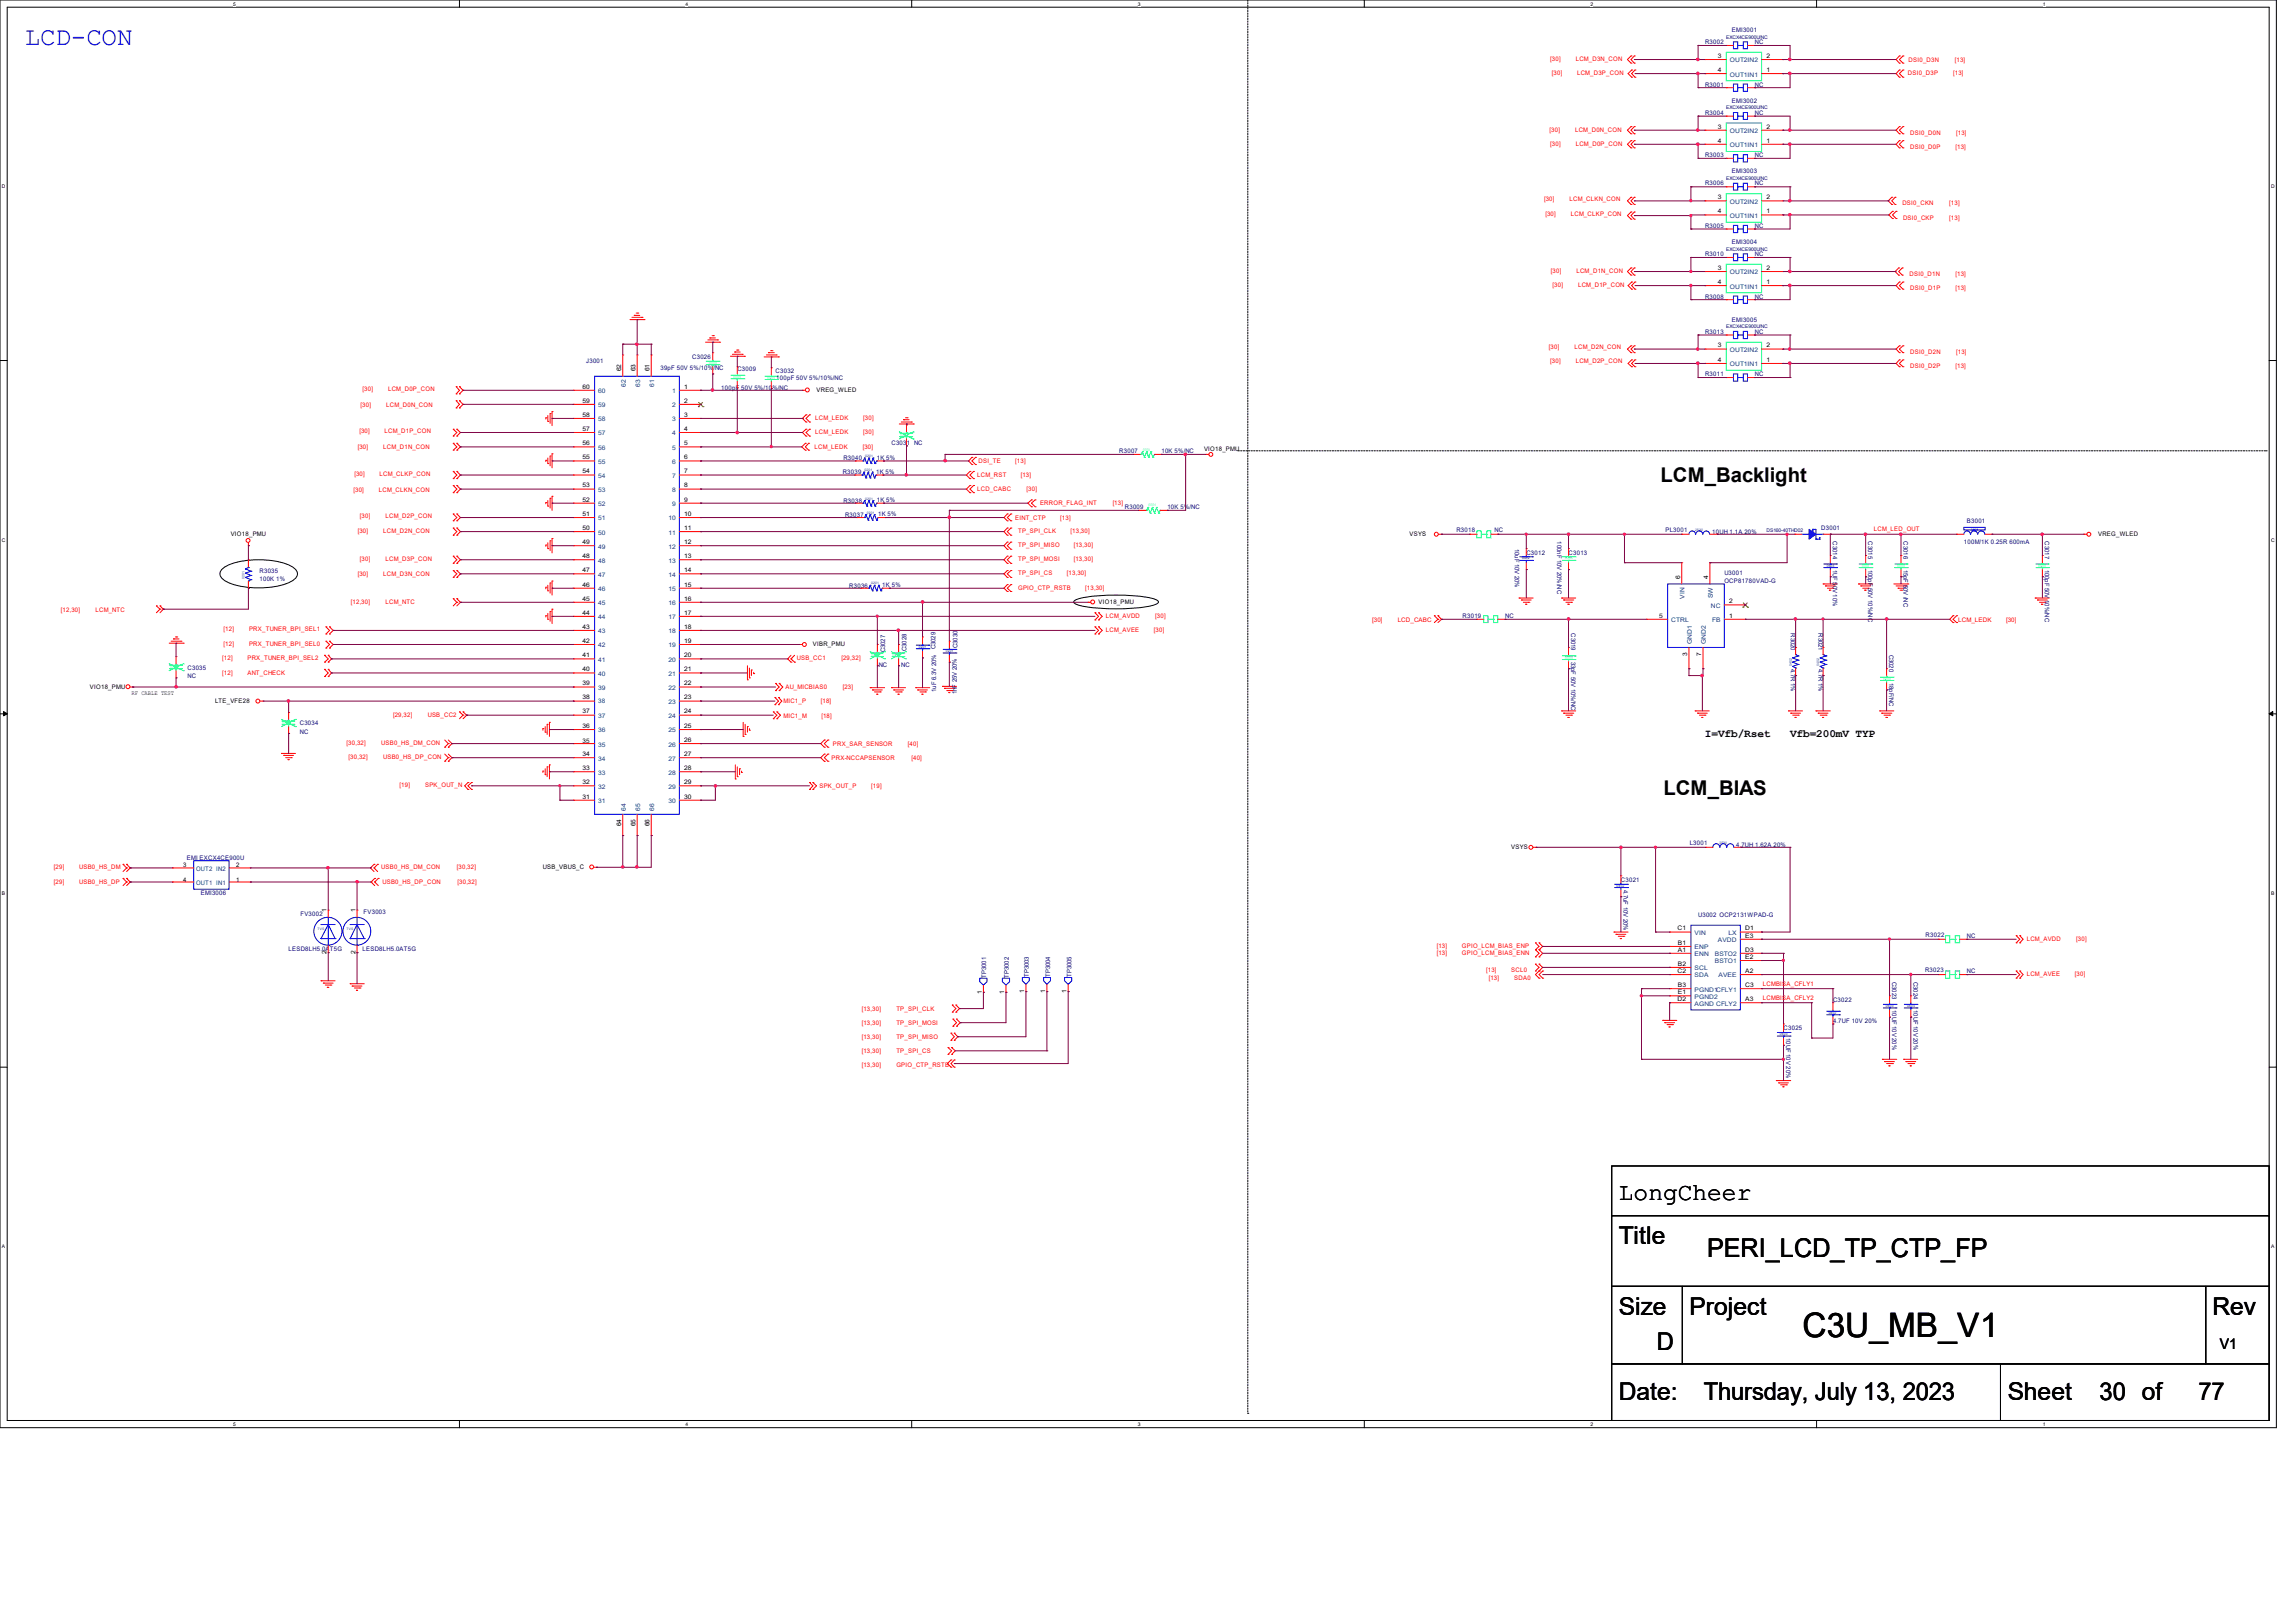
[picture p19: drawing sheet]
<svg xmlns="http://www.w3.org/2000/svg" width="297mm" height="210mm" viewBox="0 0 297 210" stroke-linecap="round" stroke-linejoin="round" font-family="sans-serif">
<defs><g id="words">
<text font-size="4.4" x="233.2" y="173.1">C3U_MB_V1</text>
<text font-size="3.3" fill="#00f" x="3.2" y="5.9">LCD-CON</text>
<text font-size="3.3" x="220.9" y="162.6">PERI_LCD_TP_CTP_FP</text>
<g font-size="3.2">
<text x="209.4" y="155.2">LongCheer</text>
<text x="209.4" y="161">Title</text>
<text x="209.4" y="170.2">Size</text>
<text x="218.6" y="170.2">Project</text>
<text x="286.2" y="170.2">Rev</text>
<text x="214.3" y="174.8">D</text>
<text x="209.4" y="181.1">Date:</text>
<text x="220.4" y="181.1">Thursday, July 13, 2023</text>
<text x="259.7" y="181.1">Sheet</text>
<text x="271.6" y="181.1">30 of</text>
<text x="284.4" y="181.1">77</text>
</g>
<g font-size="2.6">
<text x="214.8" y="62.4">LCM_Backlight</text>
<text x="215.2" y="102.9">LCM_BIAS</text>
</g>
<text font-size="1.9" x="287.2" y="174.5">V1</text>
<g font-size="1.4">
<text x="220.6" y="95.3">I=Vfb/Rset</text>
<text x="231.6" y="95.3">Vfb=200mV TYP</text>
</g>
<g font-size=".8" fill="#000080">
<text x="220.6" y="5.7">R3002</text>
<text x="224" y="4.1">EMI3001</text>
<text x="227" y="5.7">NC</text>
<text x="220.6" y="11.2">R3001</text>
<text x="227" y="11.2">NC</text>
<text x="220.6" y="14.9">R3004</text>
<text x="224" y="13.3">EMI3002</text>
<text x="227" y="14.9">NC</text>
<text x="220.6" y="20.4">R3003</text>
<text x="224" y="22.4">EMI3003</text>
<text x="227" y="20.4">NC</text>
<text x="220.6" y="24">R3006</text>
<text x="220.6" y="29.5">R3005</text>
<text x="227" y="24">NC</text>
<text x="227" y="29.5">NC</text>
<text x="220.6" y="33.1">R3010</text>
<text x="224" y="31.6">EMI3004</text>
<text x="227" y="33.1">NC</text>
<text x="220.6" y="38.6">R3008</text>
<text x="224" y="41.7">EMI3005</text>
<text x="227" y="38.6">NC</text>
<text x="75.8" y="46.9">J3001</text>
<text x="85.4" y="47.9">39pF 50V 5%/10%/NC</text>
<text x="89.5" y="46.4">C3026</text>
<text x="220.6" y="43.2">R3013</text>
<text x="227" y="43.2">NC</text>
<text x="93.3" y="50.4">100pF 50V 5%/10%/NC</text>
<text x="95.4" y="48">C3009</text>
<text x="100.3" y="48.2">C3032</text>
<text x="100.4" y="49.2">100pF 50V 5%/10%/NC</text>
<text x="220.6" y="48.7">R3011</text>
<text x="227" y="48.7">NC</text>
<text x="109.1" y="59.6">R3040</text>
<text x="113.4" y="59.5">1K 5%</text>
<text x="115.3" y="57.6">C3031 NC</text>
<text x="144.8" y="58.7">R3007</text>
<text x="150.3" y="58.7">10K 5%/NC</text>
<text x="109" y="61.4">R3039</text>
<text x="109.1" y="65.1">R3038</text>
<text x="113.3" y="61.3">1K 5%</text>
<text x="113.4" y="65">1K 5%</text>
<text x="145.5" y="65.9">R3009</text>
<text x="151" y="65.9">10K 5%/NC</text>
<text x="109.3" y="66.9">R3037</text>
<text x="113.6" y="66.8">1K 5%</text>
<text x="188.4" y="68.8">R3018</text>
<text x="193.3" y="68.8">NC</text>
<text x="196" y="71" transform="rotate(90 196 71)">10uF 10V 20%</text>
<text x="197.5" y="71.8">C3012</text>
<text x="201.4" y="70.1" transform="rotate(90 201.4 70.1)">100nF 10V 20%/NC</text>
<text x="202.9" y="71.8">C3013</text>
<text x="215.4" y="68.8">PL3001</text>
<text x="221.5" y="69.1">10UH 1.1A 20%</text>
<text x="235.6" y="68.5">D3001</text>
<text x="237.1" y="70.1" transform="rotate(90 237.1 70.1)">C3014</text>
<text x="241.7" y="70.1" transform="rotate(90 241.7 70.1)">C3015</text>
<text x="246.2" y="70.1" transform="rotate(90 246.2 70.1)">C3016</text>
<text x="254.1" y="70.4">100M/1K 0.25R 600mA</text>
<text x="254.4" y="67.7">B3001</text>
<text x="264.5" y="70.1" transform="rotate(90 264.5 70.1)">C3017</text>
<text x="33.6" y="74.1">R3035</text>
<text x="33.6" y="75.2">100K 1%</text>
<text x="109.9" y="76">R3036</text>
<text x="114.1" y="75.9">1K 5%</text>
<text x="223.1" y="74.5">U3001</text>
<text x="223.1" y="75.4">OCP81780VAD-G</text>
<text x="237.1" y="73.7" transform="rotate(90 237.1 73.7)">1UF 50V 10%</text>
<text x="241.7" y="73.7" transform="rotate(90 241.7 73.7)">100pF 50V 10%/NC</text>
<text x="246.2" y="73.7" transform="rotate(90 246.2 73.7)">15pF 50V /NC</text>
<text x="264.5" y="73.7" transform="rotate(90 264.5 73.7)">100pF 50V 10%/NC</text>
<text x="123.9" y="83.9" transform="rotate(-90 123.9 83.9)">C3030</text>
<text x="189.2" y="80">R3019</text>
<text x="194.7" y="80">NC</text>
<text x="203.2" y="82" transform="rotate(90 203.2 82)">C3019</text>
<text x="231.7" y="82" transform="rotate(90 231.7 82)">R3020</text>
<text x="235.2" y="82" transform="rotate(90 235.2 82)">R3021</text>
<text x="24.3" y="86.7">C3035</text>
<text x="24.3" y="87.8">NC</text>
<text x="113.7" y="86.3">NC</text>
<text x="114.5" y="84.4" transform="rotate(-90 114.5 84.4)">C3027</text>
<text x="116.6" y="86.4">NC</text>
<text x="117.3" y="84.2" transform="rotate(-90 117.3 84.2)">C3028</text>
<text x="121" y="84" transform="rotate(-90 121 84)">C3029</text>
<text x="121.1" y="89.5" transform="rotate(-90 121.1 89.5)">1uF 6.3V 20%</text>
<text x="123.8" y="89.8" transform="rotate(-90 123.8 89.8)">1nF 25V 20%</text>
<text x="203.2" y="85.6" transform="rotate(90 203.2 85.6)">33pF 50V 10%/NC</text>
<text x="231.7" y="86.5" transform="rotate(90 231.7 86.5)">4.7R 1%</text>
<text x="235.2" y="86.5" transform="rotate(90 235.2 86.5)">4.7R 1%</text>
<text x="244.4" y="84.7" transform="rotate(90 244.4 84.7)">C3020</text>
<text x="244.4" y="88.4" transform="rotate(90 244.4 88.4)">18pF/NC</text>
<text x="38.8" y="93.8">C3034</text>
<text x="38.8" y="95">NC</text>
<text x="24.2" y="111.2">EMI EXCX4CE900U</text>
<text x="218.6" y="109.3">L3001</text>
<text x="224.6" y="109.6">4.7UH 1.62A 20%</text>
<text x="26" y="115.8">EMI3006</text>
<text x="38.9" y="118.5">FV3002</text>
<text x="47" y="118.3">FV3003</text>
<text x="209.7" y="114.1">C3021</text>
<text x="210" y="115.2" transform="rotate(90 210 115.2)">4.7uF 10V 20%</text>
<text x="219.7" y="118.7">U3002 OCP2131WPAD-G</text>
<text x="37.3" y="123">LESD8LH5.0AT5G</text>
<text x="46.9" y="123.1">LESD8LH5.0AT5G</text>
<text x="249" y="125.8">R3023</text>
<text x="249.1" y="121.2">R3022</text>
<text x="254.4" y="125.9">NC</text>
<text x="254.4" y="121.4">NC</text>
<text x="127.6" y="126.5" transform="rotate(-90 127.6 126.5)">TP3001</text>
<text x="130.5" y="126.5" transform="rotate(-90 130.5 126.5)">TP3002</text>
<text x="133.1" y="126.4" transform="rotate(-90 133.1 126.4)">TP3003</text>
<text x="135.8" y="126.4" transform="rotate(-90 135.8 126.4)">TP3004</text>
<text x="138.6" y="126.4" transform="rotate(-90 138.6 126.4)">TP3005</text>
<text x="237.1" y="129.6">C3022</text>
<text x="244.8" y="127" transform="rotate(90 244.8 127)">C3023</text>
<text x="244.8" y="130.7" transform="rotate(90 244.8 130.7)">10UF 10V 20%</text>
<text x="247.5" y="127" transform="rotate(90 247.5 127)">C3024</text>
<text x="247.5" y="130.7" transform="rotate(90 247.5 130.7)">10UF 10V 20%</text>
<text x="230.7" y="133.3">C3025</text>
<text x="231" y="134.3" transform="rotate(90 231 134.3)">10UF 10V 20%</text>
<text x="237.1" y="132.4">4.7UF 10V 20%</text>
</g>
<g font-size=".8" fill="#f00">
<text x="200.5" y="7.8">[30]</text>
<text x="200.8" y="9.7">[30]</text>
<text x="203.8" y="7.8">LCM_D3N_CON</text>
<text x="204" y="9.7">LCM_D3P_CON</text>
<text x="246.8" y="9.7">DSI0_D3P</text>
<text x="246.9" y="8.1">DSI0_D3N</text>
<text x="252.7" y="9.7">[13]</text>
<text x="252.9" y="8.1">[13]</text>
<text x="200.5" y="17.1">[30]</text>
<text x="203.8" y="17.1">LCM_D0N_CON</text>
<text x="247.1" y="17.4">DSI0_D0N</text>
<text x="253" y="17.4">[13]</text>
<text x="200.5" y="18.9">[30]</text>
<text x="203.8" y="18.9">LCM_D0P_CON</text>
<text x="247.1" y="19.3">DSI0_D0P</text>
<text x="253" y="19.3">[13]</text>
<text x="199.7" y="26">[30]</text>
<text x="199.9" y="27.9">[30]</text>
<text x="203" y="26">LCM_CLKN_CON</text>
<text x="203.2" y="27.9">LCM_CLKP_CON</text>
<text x="246.1" y="26.6">DSI0_CKN</text>
<text x="246.2" y="28.4">DSI0_CKP</text>
<text x="252.1" y="28.4">[13]</text>
<text x="252.1" y="26.6">[13]</text>
<text x="200.6" y="35.3">[30]</text>
<text x="203.9" y="35.3">LCM_D1N_CON</text>
<text x="247" y="35.7">DSI0_D1N</text>
<text x="253" y="35.7">[13]</text>
<text x="200.8" y="37.1">[30]</text>
<text x="204.1" y="37.1">LCM_D1P_CON</text>
<text x="247.1" y="37.5">DSI0_D1P</text>
<text x="253" y="37.5">[13]</text>
<text x="200.4" y="45.2">[30]</text>
<text x="200.5" y="47">[30]</text>
<text x="203.7" y="45.2">LCM_D2N_CON</text>
<text x="203.8" y="47">LCM_D2P_CON</text>
<text x="247.1" y="45.8">DSI0_D2N</text>
<text x="247.1" y="47.6">DSI0_D2P</text>
<text x="253" y="47.6">[13]</text>
<text x="253" y="45.8">[13]</text>
<text x="46.7" y="52.7">[30]</text>
<text x="46.9" y="50.6">[30]</text>
<text x="50" y="52.7">LCM_D0N_CON</text>
<text x="50.2" y="50.6">LCM_D0P_CON</text>
<text x="46.3" y="58.1">[30]</text>
<text x="46.5" y="56.1">[30]</text>
<text x="49.6" y="58.1">LCM_D1N_CON</text>
<text x="49.7" y="56.1">LCM_D1P_CON</text>
<text x="105.4" y="58.1">LCM_LEDK</text>
<text x="105.5" y="56.2">LCM_LEDK</text>
<text x="105.5" y="54.4">LCM_LEDK</text>
<text x="111.6" y="58.1">[30]</text>
<text x="111.7" y="56.2">[30]</text>
<text x="111.7" y="54.4">[30]</text>
<text x="126.6" y="59.9">DSI_TE</text>
<text x="131.3" y="59.9">[13]</text>
<text x="45.7" y="63.7">[30]</text>
<text x="45.8" y="61.6">[30]</text>
<text x="49" y="63.7">LCM_CLKN_CON</text>
<text x="49.1" y="61.6">LCM_CLKP_CON</text>
<text x="126.4" y="61.8">LCM_RST</text>
<text x="126.4" y="63.6">LCD_CABC</text>
<text x="132" y="61.8">[13]</text>
<text x="132.8" y="63.6">[30]</text>
<text x="134.5" y="65.3">ERROR_FLAG_INT</text>
<text x="143.9" y="65.3">[13]</text>
<text x="46.3" y="69">[30]</text>
<text x="46.6" y="67.1">[30]</text>
<text x="49.6" y="69">LCM_D2N_CON</text>
<text x="49.9" y="67.1">LCM_D2P_CON</text>
<text x="131.3" y="67.3">EINT_CTP</text>
<text x="131.7" y="69">TP_SPI_CLK</text>
<text x="131.7" y="70.8">TP_SPI_MISO</text>
<text x="137.2" y="67.3">[13]</text>
<text x="138.5" y="69">[13,30]</text>
<text x="138.9" y="70.8">[13,30]</text>
<text x="242.4" y="68.7">LCM_LED_OUT</text>
<text x="46.3" y="74.6">[30]</text>
<text x="46.6" y="72.6">[30]</text>
<text x="49.6" y="74.6">LCM_D3N_CON</text>
<text x="49.9" y="72.6">LCM_D3P_CON</text>
<text x="131.7" y="72.6">TP_SPI_MOSI</text>
<text x="131.7" y="74.5">TP_SPI_CS</text>
<text x="131.7" y="76.3">GPIO_CTP_RSTB</text>
<text x="138" y="74.5">[13,30]</text>
<text x="138.9" y="72.6">[13,30]</text>
<text x="140.4" y="76.3">[13,30]</text>
<text x="7.9" y="79.2">[12,30]</text>
<text x="12.4" y="79.2">LCM_NTC</text>
<text x="28.9" y="81.7">[12]</text>
<text x="28.9" y="83.6">[12]</text>
<text x="32.2" y="81.7">PRX_TUNER_BPI_SEL1</text>
<text x="32.2" y="83.6">PRX_TUNER_BPI_SEL0</text>
<text x="45.4" y="78.1">[12,30]</text>
<text x="49.9" y="78.1">LCM_NTC</text>
<text x="143.1" y="80">LCM_AVDD</text>
<text x="143.1" y="81.8">LCM_AVEE</text>
<text x="149.3" y="81.8">[30]</text>
<text x="149.4" y="80">[30]</text>
<text x="177.5" y="80.4">[30]</text>
<text x="180.8" y="80.4">LCD_CABC</text>
<text x="253.3" y="80.4">LCM_LEDK</text>
<text x="259.5" y="80.4">[30]</text>
<text x="28.7" y="85.5">[12]</text>
<text x="28.7" y="87.3">[12]</text>
<text x="32" y="85.5">PRX_TUNER_BPI_SEL2</text>
<text x="32" y="87.3">ANT_CHECK</text>
<text x="101.6" y="89.2">AU_MICBIAS0</text>
<text x="103.1" y="85.5">USB_CC1</text>
<text x="108.8" y="85.5">[29,32]</text>
<text x="109" y="89.2">[23]</text>
<text x="50.8" y="92.7">[29,32]</text>
<text x="55.3" y="92.7">USB_CC2</text>
<text x="101.4" y="91">MIC1_P</text>
<text x="101.4" y="92.9">MIC1_M</text>
<text x="106.2" y="91">[18]</text>
<text x="106.3" y="92.9">[18]</text>
<text x="44.8" y="96.4">[30,32]</text>
<text x="45.1" y="98.3">[30,32]</text>
<text x="49.3" y="96.4">USB0_HS_DM_CON</text>
<text x="49.6" y="98.3">USB0_HS_DP_CON</text>
<text x="51.7" y="101.9">[19]</text>
<text x="55" y="101.9">SPK_OUT_N</text>
<text x="107.6" y="98.3">PRX-NCCAPSENSOR</text>
<text x="107.7" y="96.5">PRX_SAR_SENSOR</text>
<text x="117.4" y="96.5">[40]</text>
<text x="117.9" y="98.3">[40]</text>
<text x="106" y="102">SPK_OUT_P</text>
<text x="112.7" y="102">[19]</text>
<text x="7" y="112.4">[29]</text>
<text x="10.2" y="112.4">USB0_HS_DM</text>
<text x="49.3" y="112.4">USB0_HS_DM_CON</text>
<text x="59.1" y="112.4">[30,32]</text>
<text x="7" y="114.3">[29]</text>
<text x="10.2" y="114.3">USB0_HS_DP</text>
<text x="49.5" y="114.3">USB0_HS_DP_CON</text>
<text x="59.2" y="114.3">[30,32]</text>
<text x="185.9" y="122.7">[13]</text>
<text x="185.9" y="123.6">[13]</text>
<text x="189.1" y="122.7">GPIO_LCM_BIAS_ENP</text>
<text x="189.1" y="123.6">GPIO_LCM_BIAS_ENN</text>
<text x="192.2" y="125.8">[13]</text>
<text x="195.5" y="125.8">SCL0</text>
<text x="262.2" y="121.7">LCM_AVDD</text>
<text x="268.6" y="121.7">[30]</text>
<text x="111.5" y="130.8">[13,30]</text>
<text x="116" y="130.8">TP_SPI_CLK</text>
<text x="192.6" y="126.9">[13]</text>
<text x="195.9" y="126.9">SDA0</text>
<text x="228.1" y="127.5">LCMBISA_CFLY1</text>
<text x="228.1" y="129.4">LCMBISA_CFLY2</text>
<text x="262.2" y="126.3">LCM_AVEE</text>
<text x="268.4" y="126.3">[30]</text>
<text x="111.5" y="132.6">[13,30]</text>
<text x="111.5" y="134.4">[13,30]</text>
<text x="111.5" y="136.3">[13,30]</text>
<text x="116" y="132.6">TP_SPI_MOSI</text>
<text x="116" y="134.4">TP_SPI_MISO</text>
<text x="116" y="136.3">TP_SPI_CS</text>
<text x="111.5" y="138">[13,30]</text>
<text x="116" y="138">GPIO_CTP_RSTB</text>
</g>
<g font-size=".8">
<text x="222.2" y="7.5">3</text>
<text x="222.2" y="9.3">4</text>
<text x="228.5" y="9.3">1</text>
<text x="228.5" y="7.5">2</text>
<text x="222.2" y="16.6">3</text>
<text x="228.5" y="16.6">2</text>
<text x="222.2" y="18.5">4</text>
<text x="228.5" y="18.5">1</text>
<text x="222.2" y="25.8">3</text>
<text x="222.2" y="27.6">4</text>
<text x="228.5" y="27.6">1</text>
<text x="228.5" y="25.8">2</text>
<text x="222.2" y="34.9">3</text>
<text x="228.5" y="34.9">2</text>
<text x="222.2" y="36.7">4</text>
<text x="228.5" y="36.7">1</text>
<text x="222.2" y="45">3</text>
<text x="222.2" y="46.8">4</text>
<text x="228.5" y="46.8">1</text>
<text x="228.5" y="45">2</text>
<text x="75.4" y="53.9">58</text>
<text x="75.4" y="52.1">59</text>
<text x="75.4" y="50.3">60</text>
<text x="80.3" y="48" transform="rotate(-90 80.3 48)">62</text>
<text x="82.2" y="48" transform="rotate(-90 82.2 48)">63</text>
<text x="84" y="48" transform="rotate(-90 84 48)">61</text>
<text x="88.5" y="50.3">1</text>
<text x="88.5" y="52.1">2</text>
<text x="88.5" y="53.9">3</text>
<text x="105.6" y="50.7">VREG_WLED</text>
<text x="75.4" y="59.4">55</text>
<text x="75.4" y="57.6">56</text>
<text x="75.4" y="55.8">57</text>
<text x="88.5" y="55.8">4</text>
<text x="88.5" y="57.6">5</text>
<text x="88.5" y="59.4">6</text>
<text x="155.8" y="58.4">VIO18_PMU</text>
<text x="75.4" y="61.3">54</text>
<text x="75.4" y="63.1">53</text>
<text x="75.4" y="64.9">52</text>
<text x="88.5" y="61.3">7</text>
<text x="88.5" y="63.1">8</text>
<text x="88.5" y="64.9">9</text>
<text x="29.8" y="69.3">VIO18_PMU</text>
<text x="75.4" y="70.4">49</text>
<text x="75.4" y="68.6">50</text>
<text x="75.4" y="66.8">51</text>
<text x="88.5" y="66.8">10</text>
<text x="88.5" y="68.6">11</text>
<text x="88.5" y="70.4">12</text>
<text x="182.3" y="69.3">VSYS</text>
<text x="271.4" y="69.3">VREG_WLED</text>
<text x="75.4" y="77.7">45</text>
<text x="75.4" y="75.9">46</text>
<text x="75.4" y="74">47</text>
<text x="75.4" y="72.2">48</text>
<text x="88.5" y="72.2">13</text>
<text x="88.5" y="74">14</text>
<text x="88.5" y="75.9">15</text>
<text x="88.5" y="77.7">16</text>
<text x="217.3" y="74.9" transform="rotate(-90 217.3 74.9)">6</text>
<text x="221" y="74.9" transform="rotate(-90 221 74.9)">4</text>
<text x="75.4" y="81.4">43</text>
<text x="75.4" y="79.5">44</text>
<text x="75.4" y="83.2">42</text>
<text x="88.5" y="79.5">17</text>
<text x="88.5" y="81.4">18</text>
<text x="88.5" y="83.2">19</text>
<text x="105.2" y="83.6">VIBR_PMU</text>
<text x="142.1" y="78.1">VIO18_PMU</text>
<text x="214.6" y="79.9">5</text>
<text x="223.7" y="79.9">1</text>
<text x="223.7" y="78.1">2</text>
<text x="11.6" y="89.1">VIO18_PMU</text>
<text x="17" y="90">RF CABLE TEST</text>
<text x="75.4" y="86.9">40</text>
<text x="75.4" y="88.7">39</text>
<text x="75.4" y="85">41</text>
<text x="88.5" y="85">20</text>
<text x="88.5" y="86.9">21</text>
<text x="88.5" y="88.7">22</text>
<text x="218.3" y="84.9" transform="rotate(-90 218.3 84.9)">3</text>
<text x="220.1" y="84.9" transform="rotate(-90 220.1 84.9)">7</text>
<text x="27.8" y="90.9">LTE_VFE28</text>
<text x="75.4" y="90.5">38</text>
<text x="75.4" y="92.3">37</text>
<text x="75.4" y="94.2">36</text>
<text x="88.5" y="90.5">23</text>
<text x="88.5" y="92.3">24</text>
<text x="88.5" y="94.2">25</text>
<text x="75.4" y="96.1">35</text>
<text x="75.4" y="97.8">34</text>
<text x="75.4" y="101.5">32</text>
<text x="75.4" y="99.6">33</text>
<text x="88.5" y="96">26</text>
<text x="88.5" y="97.8">27</text>
<text x="88.5" y="101.5">29</text>
<text x="88.5" y="99.6">28</text>
<text x="75.4" y="103.3">31</text>
<text x="80.3" y="106.9" transform="rotate(-90 80.3 106.9)">64</text>
<text x="82.2" y="106.9" transform="rotate(-90 82.2 106.9)">65</text>
<text x="84" y="106.9" transform="rotate(-90 84 106.9)">66</text>
<text x="88.5" y="103.3">30</text>
<text x="23.7" y="112.2">3</text>
<text x="30.6" y="112.2">2</text>
<text x="70.2" y="112.4">USB_VBUS_C</text>
<text x="195.5" y="109.9">VSYS</text>
<text x="23.7" y="114.1">4</text>
<text x="30.6" y="114.1">1</text>
<text x="42.2" y="118.1" transform="rotate(-90 42.2 118.1)">1</text>
<text x="46" y="118.1" transform="rotate(-90 46 118.1)">1</text>
<text x="42.2" y="123.4" transform="rotate(-90 42.2 123.4)">2</text>
<text x="46" y="123.4" transform="rotate(-90 46 123.4)">2</text>
<text x="217" y="120.4">C1</text>
<text x="217" y="125.9">C2</text>
<text x="217" y="122.3">B1</text>
<text x="217" y="123.1">A1</text>
<text x="217" y="125">B2</text>
<text x="225.8" y="125.9">A2</text>
<text x="225.8" y="124.1">E2</text>
<text x="225.8" y="123.1">D3</text>
<text x="225.8" y="121.3">E3</text>
<text x="225.8" y="120.4">D1</text>
<text x="127" y="128.6" transform="rotate(-90 127 128.6)">1</text>
<text x="129.9" y="128.6" transform="rotate(-90 129.9 128.6)">1</text>
<text x="132.5" y="128.5" transform="rotate(-90 132.5 128.5)">1</text>
<text x="135.2" y="128.5" transform="rotate(-90 135.2 128.5)">1</text>
<text x="138" y="128.5" transform="rotate(-90 138 128.5)">1</text>
<text x="217" y="129.5">D2</text>
<text x="217" y="127.7">B3</text>
<text x="217" y="128.6">E1</text>
<text x="225.8" y="129.5">A3</text>
<text x="225.8" y="127.7">C3</text>
</g>
<g font-size=".8" fill="#004080">
<text x="223.8" y="8.1">OUT2IN2</text>
<text x="223.8" y="9.9">OUT1IN1</text>
<text x="223.8" y="17.2">OUT2IN2</text>
<text x="223.8" y="19">OUT1IN1</text>
<text x="223.8" y="26.4">OUT2IN2</text>
<text x="223.8" y="28.2">OUT1IN1</text>
<text x="223.8" y="35.5">OUT2IN2</text>
<text x="223.8" y="37.3">OUT1IN1</text>
<text x="223.8" y="45.5">OUT2IN2</text>
<text x="223.8" y="47.4">OUT1IN1</text>
<text x="77.4" y="52.7">59</text>
<text x="77.4" y="50.9">60</text>
<text x="80.9" y="50.1" transform="rotate(-90 80.9 50.1)">62</text>
<text x="82.8" y="50.1" transform="rotate(-90 82.8 50.1)">63</text>
<text x="84.6" y="50.1" transform="rotate(-90 84.6 50.1)">61</text>
<text x="87" y="50.9">1</text>
<text x="87" y="52.7">2</text>
<text x="77.4" y="58.2">56</text>
<text x="77.4" y="56.3">57</text>
<text x="77.4" y="54.5">58</text>
<text x="87" y="54.5">3</text>
<text x="87" y="56.3">4</text>
<text x="87" y="58.2">5</text>
<text x="77.4" y="60">55</text>
<text x="77.4" y="61.8">54</text>
<text x="77.4" y="63.7">53</text>
<text x="77.4" y="65.5">52</text>
<text x="87" y="60">6</text>
<text x="87" y="61.8">7</text>
<text x="87" y="63.7">8</text>
<text x="87" y="65.5">9</text>
<text x="77.4" y="71">49</text>
<text x="77.4" y="69.2">50</text>
<text x="77.4" y="67.3">51</text>
<text x="86.5" y="67.3">10</text>
<text x="86.5" y="69.2">11</text>
<text x="86.5" y="71">12</text>
<text x="77.4" y="76.5">46</text>
<text x="77.4" y="74.6">47</text>
<text x="77.4" y="72.8">48</text>
<text x="86.5" y="72.8">13</text>
<text x="86.5" y="74.6">14</text>
<text x="86.5" y="76.5">15</text>
<text x="217.9" y="77.5" transform="rotate(-90 217.9 77.5)">VIN</text>
<text x="221.6" y="77.4" transform="rotate(-90 221.6 77.4)">SW</text>
<text x="77.4" y="82">43</text>
<text x="77.4" y="80.1">44</text>
<text x="77.4" y="83.8">42</text>
<text x="77.4" y="78.3">45</text>
<text x="86.5" y="78.3">16</text>
<text x="86.5" y="80.1">17</text>
<text x="86.5" y="82">18</text>
<text x="86.5" y="83.8">19</text>
<text x="216.2" y="80.5">CTRL</text>
<text x="218.9" y="83.3" transform="rotate(-90 218.9 83.3)">GND1</text>
<text x="220.7" y="83.3" transform="rotate(-90 220.7 83.3)">GND2</text>
<text x="221.3" y="78.7">NC</text>
<text x="221.5" y="80.5">FB</text>
<text x="77.4" y="87.5">40</text>
<text x="77.4" y="89.3">39</text>
<text x="77.4" y="85.6">41</text>
<text x="86.5" y="85.6">20</text>
<text x="86.5" y="87.5">21</text>
<text x="86.5" y="89.3">22</text>
<text x="77.4" y="91">38</text>
<text x="77.4" y="92.9">37</text>
<text x="77.4" y="94.8">36</text>
<text x="86.5" y="91.1">23</text>
<text x="86.5" y="92.9">24</text>
<text x="86.5" y="94.8">25</text>
<text x="77.4" y="98.4">34</text>
<text x="77.4" y="96.6">35</text>
<text x="77.4" y="100.2">33</text>
<text x="86.5" y="96.6">26</text>
<text x="86.5" y="98.4">27</text>
<text x="86.5" y="100.2">28</text>
<text x="77.4" y="103.9">31</text>
<text x="77.4" y="102.1">32</text>
<text x="80.9" y="104.9" transform="rotate(-90 80.9 104.9)">64</text>
<text x="82.8" y="104.9" transform="rotate(-90 82.8 104.9)">65</text>
<text x="84.6" y="104.9" transform="rotate(-90 84.6 104.9)">66</text>
<text x="86.5" y="102.1">29</text>
<text x="86.5" y="103.9">30</text>
<text x="25.4" y="112.7">OUT2 IN2</text>
<text x="25.4" y="114.5">OUT1 IN1</text>
<text x="219.2" y="121">VIN</text>
<text x="219.2" y="122.8">ENP</text>
<text x="219.2" y="123.7">ENN</text>
<text x="219.2" y="125.6">SCL</text>
<text x="221.8" y="124.7">BSTO1</text>
<text x="221.8" y="123.7">BSTO2</text>
<text x="222.2" y="121.9">AVDD</text>
<text x="223.6" y="121">LX</text>
<text x="219.2" y="126.5">SDA</text>
<text x="219.2" y="128.3">PGND1CFLY1</text>
<text x="219.2" y="129.2">PGND2</text>
<text x="219.2" y="130.1">AGND CFLY2</text>
<text x="222.3" y="126.5">AVEE</text>
</g>
<g font-size=".6">
<text x="30.2" y=".7">5</text>
<text x="88.7" y=".7">4</text>
<text x="147.2" y=".7">3</text>
<text x="205.7" y=".7">2</text>
<text x="264.2" y=".7">1</text>
<text x=".3" y="24.4">D</text>
<text x="293.8" y="24.4">D</text>
<text x=".3" y="70.1">C</text>
<text x="293.8" y="70.1">C</text>
<text x=".3" y="115.8">B</text>
<text x="293.8" y="115.8">B</text>
<text x=".3" y="161.5">A</text>
<text x="293.8" y="161.5">A</text>
<text x="30.2" y="184.5">5</text>
<text x="88.7" y="184.5">4</text>
<text x="147.2" y="184.5">3</text>
<text x="205.7" y="184.5">2</text>
<text x="264.2" y="184.5">1</text>
</g>
<g font-size=".6" fill="#000080">
<text x="223.3" y="5">EXCX4CE900U/NC</text>
<text x="223.3" y="14.1">EXCX4CE900U/NC</text>
<text x="223.3" y="23.3">EXCX4CE900U/NC</text>
<text x="223.3" y="32.4">EXCX4CE900U/NC</text>
<text x="223.3" y="42.5">EXCX4CE900U/NC</text>
<text x="228.5" y="68.8">DS160-40THD02</text>
</g>
<g font-size=".4" fill="#00ff80">
<text x="91.7" y="47.1">0201</text>
<text x="94.9" y="48.9">0201</text>
<text x="99.3" y="49">0201</text>
<text x="116.5" y="56.4">0201</text>
<text x="147.9" y="58.3">0201</text>
<text x="148.6" y="65.5">0201</text>
<text x="202.5" y="72.4">0201</text>
<text x="240.9" y="73.3">0201</text>
<text x="245.4" y="73.3">0201</text>
<text x="263.7" y="73.3">0201</text>
<text x="22.1" y="86.4">0201</text>
<text x="112.8" y="84.8">0201</text>
<text x="115.5" y="84.8">0201</text>
<text x="202.5" y="85.2">0201</text>
<text x="243.6" y="88">0201</text>
<text x="36.6" y="93.6">0201</text>
</g>
<g font-size=".4" fill="#00f">
<text x="111.9" y="59.1">0201</text>
<text x="111.8" y="61">0201</text>
<text x="111.9" y="64.6">0201</text>
<text x="112.1" y="66.5">0201</text>
<text x="219.3" y="68.7">2520</text>
<text x="254.9" y="68.7">0603</text>
<text x="31.6" y="74.9" transform="rotate(-90 31.6 74.9)">0201</text>
<text x="112.7" y="75.6">0201</text>
<text x="196.9" y="72.4">0402</text>
<text x="236.3" y="73.3">0603</text>
<text x="118.9" y="83.8">0201</text>
<text x="122.3" y="84.4">0201</text>
<text x="231.8" y="86.2" transform="rotate(-90 231.8 86.2)">0402</text>
<text x="235.3" y="86.2" transform="rotate(-90 235.3 86.2)">0402</text>
<text x="222.4" y="109.2">2520</text>
<text x="209.1" y="114.7">0402</text>
<text x="41.1" y="120.3">TVS</text>
<text x="44.8" y="120.3">TVS</text>
<text x="236.6" y="131.2">0402</text>
<text x="244" y="130.3">0603</text>
<text x="246.7" y="130.3">0603</text>
<text x="230.3" y="133.9">0603</text>
</g>
</g></defs>
<path d="M0 0h294.5v184.7h-294.5zM.9 .9h292.6v182.9h-292.6z" fill="none" stroke="#000" stroke-width=".13"/>
<g fill="#fff">
<path d="M30.2 .1h.3v.7h-.3z"/>
<path d="M30.2 183.9h.3v.8h-.3z"/>
</g>
<path d="M59.4 0v.9M59.4 183.8v.9" fill="none" stroke="#000" stroke-width=".13"/>
<g fill="#fff">
<path d="M88.7 .1h.3v.7h-.3z"/>
<path d="M88.7 183.9h.3v.8h-.3z"/>
</g>
<path d="M117.9 0v.9M117.9 183.8v.9" fill="none" stroke="#000" stroke-width=".13"/>
<g fill="#fff">
<path d="M147.2 .1h.3v.7h-.3z"/>
<path d="M147.2 183.9h.3v.8h-.3z"/>
</g>
<path d="M176.5 0v.9M176.5 183.8v.9" fill="none" stroke="#000" stroke-width=".13"/>
<g fill="#fff">
<path d="M205.7 .1h.4v.7h-.4z"/>
<path d="M205.7 183.9h.4v.8h-.4z"/>
</g>
<path d="M235 0v.9M235 183.8v.9" fill="none" stroke="#000" stroke-width=".13"/>
<g fill="#fff">
<path d="M264.2 .1h.4v.7h-.4z"/>
<path d="M264.2 183.9h.4v.8h-.4z"/>
<path d="M.3 23.8h.4v.7h-.4z"/>
<path d="M293.8 23.8h.5v.7h-.5z"/>
<path d="M.3 69.5h.4v.7h-.4z"/>
<path d="M293.8 69.5h.5v.7h-.5z"/>
</g>
<path d="M0 46.7h.9M293.5 46.7h1" fill="none" stroke="#000" stroke-width=".13"/>
<g fill="#fff">
<path d="M.3 115.2h.4v.8h-.4z"/>
<path d="M293.8 115.2h.4v.8h-.4z"/>
</g>
<path d="M0 92.4h.9M293.5 92.4h1" fill="none" stroke="#000" stroke-width=".13"/>
<path d="M.5 92.1l.4 .3-.4 .2zM293.5 92.4l.5-.3v.5z" fill="#000" stroke="#000" stroke-width=".13"/>
<g fill="#fff">
<path d="M.3 161h.3v.7h-.3z"/>
<path d="M293.8 161h.4v.7h-.4z"/>
</g>
<g fill="none" stroke="#000" stroke-width=".13">
<path d="M161.4 0v182.9M160.1 58.3h133.1M293.2 58.3h.1M28.8 73.5a7.9 7.9 0 0 1 4.7-1.1 7.9 7.9 0 0 1 4.6 1.1 .83 .83 0 0 1 0 1.5 7.9 7.9 0 0 1-4.6 1.1 7.9 7.9 0 0 1-4.7-1.1 .83 .83 0 0 1 0-1.5zM139 77.7a10.6 10.6 0 0 1 4.3-.7h2.2l1.9 .2a5.8 5.8 0 0 1 2.3 .5l.2 .2a2.02 2.02 0 0 1-1.6 .6 24.8 24.8 0 0 1-9-.3l-.3-.1-.1-.2zM0 138.1h.9M293.5 138.1h1M208.5 157.3h85v9.2h-85zM208.5 150.9h85v6.4h-85zM208.5 166.5h9.1v10h-9.1zM208.5 176.5h50.3v7.3h-50.3zM217.6 166.5h67.7v10h-67.7z"/>
<path d="M258.8 176.5h34.7v7.3h-34.7zM285.3 166.5h8.2v10h-8.2zM161.4 182.9h.1"/>
</g>
<g fill="none" stroke="#f00" stroke-width=".13">
<path d="M211 7.2h.1M211 8.2h.1M211 16.4h.1M211 17.3h.1M211 18.2h.1M211 19.1h.1M211 7.2l-.5 .5 .5 .5M211 16.4l-.5 .4 .5 .5M211 18.2l-.5 .5 .5 .4M211.1 9.1h.1M211.1 10h.1M211.1 9.1l-.5 .4 .5 .5"/>
<path d="M211.4 7.2h.1M211.4 8.2h.1M211.4 16.4h.1M211.4 17.3h.1M211.4 18.2h.1M211.4 19.1h.1M211.4 7.2l-.4 .5 .4 .5M211.4 16.4l-.4 .4 .4 .5M211.4 18.2l-.4 .5 .4 .4M211.5 9.1h.1M211.5 10h.1M211.5 9.1l-.4 .4 .4 .5"/>
<path d="M220.6 7.7h.1M220.6 9.5h.1M220.6 16.8h.1M220.6 18.7h.1M220.6 9.5h2.7M220.6 7.7h2.7M220.6 18.7h2.7M220.6 16.8h2.7M223.3 11.3h.1M223.3 5.9h.1M223.3 15h.1M223.3 11.3h.9"/>
<path d="M223.3 5.9h.9M223.3 15h.9M226.1 11.3h.9M226.1 5.9h.9M226.1 15h.9M227 11.3h.1M227 5.9h.1M227 15h.1M227.9 9.5h2.7M227.9 7.7h2.7M227.9 18.7h2.7M227.9 16.8h2.7"/>
<path d="M230.6 9.5h.1M230.6 7.7h.1M230.6 18.7h.1M230.6 16.8h.1M245.7 7.2h.1M245.7 8.2h.1M245.7 9.1h.1M245.7 10h.1M245.7 18.2h.1M245.7 19.1h.1M245.7 16.4h.1M245.7 17.3h.1"/>
<path d="M245.7 7.2l-.4 .5 .4 .5M245.7 9.1l-.4 .4 .4 .5M245.7 18.2l-.4 .5 .4 .4M245.7 16.4l-.4 .4 .4 .5M246.2 8.2h.1M246.2 7.2h.1M246.2 10h.1M246.2 9.1h.1M246.2 19.1h.1M246.2 18.2h.1M246.2 17.3h.1M246.2 16.4h.1"/>
<path d="M246.2 7.2l-.5 .5 .5 .5M246.2 9.1l-.5 .4 .5 .5M246.2 18.2l-.5 .5 .5 .4M246.2 16.4l-.5 .4 .5 .5M211 25.5h.1M211 26.5h.1M211 27.4h.1M211 28.4h.1M211 34.7h.1M211 35.6h.1M211 25.5l-.5 .5 .5 .5M211 27.4l-.5 .5 .5 .5"/>
<path d="M211 34.7l-.5 .4 .5 .5M211.1 36.5h.1M211.1 37.4h.1M211.1 36.5l-.5 .5 .5 .4M211.4 25.5h.1M211.4 26.5h.1M211.4 27.4h.1M211.4 28.4h.1M211.4 34.7h.1M211.4 35.6h.1M211.4 25.5l-.4 .5 .4 .5M211.4 27.4l-.4 .5 .4 .5"/>
<path d="M211.4 34.7l-.4 .4 .4 .5M211.5 36.5h.1M211.5 37.4h.1M211.5 36.5l-.4 .5 .4 .4M220.6 35.1h.1M220.6 37h.1M220.6 26h.1M220.6 27.8h.1M220.6 37h2.7M220.6 35.1h2.7M220.6 27.8h2.7M220.6 26h2.7"/>
<path d="M223.3 33.3h.1M223.3 24.2h.1M223.3 38.8h.1M223.3 29.6h.1M223.3 20.5h.1M223.3 33.3h.9M223.3 24.2h.9M223.3 38.8h.9M223.3 29.6h.9M223.3 20.5h.9M226.1 33.3h.9M226.1 24.2h.9"/>
<path d="M226.1 38.8h.9M226.1 29.6h.9M226.1 20.5h.9M227 33.3h.1M227 24.2h.1M227 38.8h.1M227 29.6h.1M227 20.5h.1M227.9 37h2.7M227.9 35.1h2.7M227.9 27.8h2.7M227.9 26h2.7"/>
<path d="M230.6 37h.1M230.6 35.1h.1M230.6 27.8h.1M230.6 26h.1M244.7 25.5h.1M244.7 26.5h.1M244.7 25.5l-.4 .5 .4 .5M244.8 27.3h.1M244.8 28.3h.1M244.8 27.3l-.5 .5 .5 .5M245.2 26.5h.1M245.2 25.5h.1"/>
<path d="M245.2 25.5l-.5 .5 .5 .5M245.3 28.3h.1M245.3 27.3h.1M245.3 27.3l-.5 .5 .5 .5M245.6 34.7h.1M245.6 35.6h.1M245.6 34.7l-.4 .4 .4 .5M245.7 36.5h.1M245.7 37.4h.1M245.7 36.5l-.4 .5 .4 .4M246.1 35.6h.1M246.1 34.7h.1"/>
<path d="M246.1 34.7l-.5 .4 .5 .5M246.2 37.4h.1M246.2 36.5h.1M246.2 36.5l-.5 .5 .5 .4M58.6 55.5h.1M58.6 56.4h.1M58.6 57.4h.1M58.6 58.3h.1M58.6 55.5l.5 .5-.5 .4M58.6 57.4l.5 .4-.5 .5M59 50h.1M59 51h.1"/>
<path d="M59 51.9h.1M59 52.8h.1M59 50l.4 .5-.4 .5M59 51.9l.4 .4-.4 .5M59.1 56.4h.1M59.1 55.5h.1M59.1 58.3h.1M59.1 57.4h.1M59.1 55.5l.5 .5-.5 .4M59.1 57.4l.5 .4-.5 .5M59.4 51h.1M59.4 50h.1"/>
<path d="M59.4 52.8h.1M59.4 51.9h.1M59.4 50l.5 .5-.5 .5M59.4 51.9l.5 .4-.5 .5M70.6 54.1h.1M70.6 59.6h.1M70.6 54.1v.1M70.6 59.6v.1M70.9 54.5h.1M70.9 60h.1M70.9 53.8v.7M70.9 59.3v.7"/>
<path d="M71.2 53.5h.1M71.2 59h.1M71.2 53.5v1.3M71.2 59v1.3M71.4 53.3h.1M71.4 58.7h.1M71.4 53.3v1.8M71.4 58.7v1.8M74.2 59.6h.1M74.2 57.8h.1M74.2 56h.1M74.2 54.1h.1"/>
<path d="M74.2 52.3h.1M74.2 50.5h.1M74.2 50.5h2.7M74.2 52.3h2.7M74.2 54.1h2.7M74.2 56h2.7M74.2 57.8h2.7M74.2 59.6h2.7M80.6 45.9h.1M80.6 45.9v2.8M81.5 41.4h1.8M81.7 41.1h1.4"/>
<path d="M82 40.8h.1M82 40.8h.8M82.3 40.5h.2M82.4 45.9h.1M82.4 45.9v2.8M82.5 40.5h.1M83.1 41.1h.1M83.3 41.4h.1M84.2 45.9h.1M84.2 45.9v2.8M87.9 50.5h2.7M87.9 52.3h2.7"/>
<path d="M87.9 54.1h2.7M87.9 56h2.7M87.9 57.8h2.7M87.9 59.6h2.7M90.6 50.5h.1M90.6 52.3h.1M90.6 54.1h.1M90.6 56h.1M90.6 57.8h.1M90.6 59.6h.1M91.3 44.3h1.8M91.6 44h1.2"/>
<path d="M91.8 43.7h.1M91.8 43.7h.7M92.1 43.4h.2M92.2 45.6h.1M92.2 48.4h.1M92.2 45.6v1M92.2 47.5v.9M92.3 43.4h.1M92.8 44h.1M93.1 44.3h.1M94.5 46.1h1.8M94.7 45.8h1.3"/>
<path d="M95 45.6h.1M95 45.6h.8M95.3 45.3h.2M95.4 47.5h.1M95.4 50.2h.1M95.4 47.5v.9M95.4 49.3v.9M95.5 45.3h.1M96 45.8h.1M96.3 46.1h.1M98.8 46.2h1.9M99.1 45.9h1.3"/>
<path d="M99.4 45.6h.1M99.4 45.6h.8M99.7 45.4h.2M99.8 47.6h.1M99.8 50.3h.1M99.8 47.6v.9M99.8 49.4v.9M99.9 45.4h.1M100.4 45.9h.1M100.7 46.2h.1M103.8 50.5h.1M103.8 50.5h.4"/>
<path d="M104.2 57.4h.1M104.2 58.3h.1M104.2 57.4l-.5 .4 .5 .5M104.3 55.5h.1M104.3 56.4h.1M104.3 53.7h.1M104.3 54.6h.1M104.3 55.5l-.5 .5 .5 .4M104.3 53.7l-.5 .4 .5 .5M104.6 58.3h.1M104.6 57.4h.1M104.6 57.4l-.4 .4 .4 .5"/>
<path d="M104.7 56.4h.1M104.7 55.5h.1M104.7 54.6h.1M104.7 53.7h.1M104.7 55.5l-.4 .5 .4 .4M104.7 53.7l-.4 .4 .4 .5M110.7 59.6h.1M110.7 59.6h.9M113.4 59.6h.9M114.3 59.6h.1M116.3 54.9h1.9M116.6 54.6h1.3"/>
<path d="M116.9 54.3h.1M116.9 54.3h.7M117.1 54.1h.2M117.3 55h.1M117.3 57.7h.1M117.3 55v.9M117.3 56.8v.9M117.3 54.1h.1M117.9 54.6h.1M118.2 54.9h.1M125.7 59.2h.1M125.7 59.2l-.4 .4 .4 .5"/>
<path d="M126.2 59.2h.1M126.2 59.2l-.5 .4 .5 .5M146.6 58.8h.1M146.6 58.8h.9M149.4 58.8h.8M150.2 58.8h.1M156 58.8h.1M156 58.8h.4M211 44.7h.1M211 45.6h.1M211 44.7l-.5 .5 .5 .4M211.1 46.6h.1"/>
<path d="M211.1 47.5h.1M211.1 46.6l-.5 .4 .5 .5M211.4 44.7h.1M211.4 45.6h.1M211.4 44.7l-.4 .5 .4 .4M211.5 46.6h.1M211.5 47.5h.1M211.5 46.6l-.4 .4 .4 .5M220.6 45.2h.1M220.6 47h.1M220.6 47h2.7M220.6 45.2h2.7"/>
<path d="M223.3 43.3h.1M223.3 48.9h.1M223.3 43.3h.9M223.3 48.9h.9M226.1 43.3h.9M226.1 48.9h.9M227 43.3h.1M227 48.9h.1M227.9 47h2.7M227.9 45.2h2.7M230.6 47h.1M230.6 45.2h.1"/>
<path d="M245.7 44.7h.1M245.7 45.6h.1M245.7 46.6h.1M245.7 47.5h.1M245.7 44.7l-.4 .5 .4 .4M245.7 46.6l-.4 .4 .4 .5M246.2 45.6h.1M246.2 44.7h.1M246.2 47.5h.1M246.2 46.6h.1M246.2 44.7l-.5 .5 .5 .4M246.2 46.6l-.5 .4 .5 .5"/>
<path d="M20.2 78.4h.1M20.2 78.4l.5 .4M20.7 78.8h.1M20.7 78.4h.1M20.7 78.8l-.5 .5M20.7 78.4l.4 .4M21.1 78.8h.1M21.1 78.8l-.4 .5M32.1 70.6h.1M32.1 76.1h.1M32.1 72.4h.1M32.1 70.2v.4"/>
<path d="M32.1 72.4v1M32.1 75.2v.9M58.6 61h.1M58.6 61.9h.1M58.6 62.8h.1M58.6 63.8h.1M58.6 66.5h.1M58.6 67.4h.1M58.6 68.3h.1M58.6 69.3h.1M58.6 72h.1M58.6 72.9h.1"/>
<path d="M58.6 73.8h.1M58.6 74.7h.1M58.6 77.5h.1M58.6 61l.5 .5-.5 .4M58.6 62.8l.5 .5-.5 .5M58.6 66.5l.5 .5-.5 .4M58.6 68.3l.5 .5-.5 .5M58.6 72l.5 .4-.5 .5M58.6 73.8l.5 .5-.5 .4M58.6 77.5l.5 .4M59.1 61.9h.1M59.1 61h.1"/>
<path d="M59.1 63.8h.1M59.1 62.8h.1M59.1 67.4h.1M59.1 66.5h.1M59.1 69.3h.1M59.1 68.3h.1M59.1 72.9h.1M59.1 72h.1M59.1 74.7h.1M59.1 73.8h.1M59.1 77.9h.1M59.1 77.5h.1"/>
<path d="M59.1 61l.5 .5-.5 .4M59.1 62.8l.5 .5-.5 .5M59.1 66.5l.5 .5-.5 .4M59.1 68.3l.5 .5-.5 .5M59.1 72l.5 .4-.5 .5M59.1 73.8l.5 .5-.5 .4M59.1 77.9l-.5 .5M59.1 77.5l.5 .4M59.6 77.9h.1M59.6 77.9l-.5 .5M70.6 65h.1M70.6 70.5h.1"/>
<path d="M70.6 76h.1M70.6 79.7h.1M70.6 65v.2M70.6 70.5v.2M70.6 76v.2M70.6 79.7v.1M70.9 65.5h.1M70.9 71h.1M70.9 76.5h.1M70.9 64.8v.7M70.9 70.2v.8M70.9 75.7v.8"/>
<path d="M70.9 79.4v.7M71.2 64.5h.1M71.2 70h.1M71.2 75.4h.1M71.2 79.1h.1M71.2 64.5v1.2M71.2 70v1.2M71.2 75.4v1.4M71.2 79.1v1.3M71.4 64.2h.1M71.4 69.7h.1M71.4 75.2h.1"/>
<path d="M71.4 78.8h.1M71.4 64.2v1.8M71.4 69.7v1.8M71.4 75.2v1.8M71.4 78.8v1.9M74.2 79.8h.1M74.2 77.9h.1M74.2 76.1h.1M74.2 74.3h.1M74.2 72.4h.1M74.2 70.6h.1M74.2 68.8h.1"/>
<path d="M74.2 61.5h.1M74.2 63.3h.1M74.2 65.1h.1M74.2 67h.1M74.2 76.1h2.7M74.2 77.9h2.7M74.2 67h2.7M74.2 61.5h2.7M74.2 63.3h2.7M74.2 65.1h2.7M74.2 68.8h2.7M74.2 70.6h2.7"/>
<path d="M74.2 72.4h2.7M74.2 74.3h2.7M74.2 79.8h2.7M87.9 76.1h2.7M87.9 77.9h2.7M87.9 67h2.7M87.9 61.5h2.7M87.9 63.3h2.7M87.9 65.1h2.7M87.9 68.8h2.7M87.9 70.6h2.7M87.9 72.4h2.7"/>
<path d="M87.9 74.3h2.7M87.9 79.8h2.7M90.6 61.5h.1M90.6 63.3h.1M90.6 65.1h.1M90.6 67h.1M90.6 68.8h.1M90.6 70.6h.1M90.6 72.4h.1M90.6 74.3h.1M90.6 76.1h.1M90.6 77.9h.1"/>
<path d="M90.6 79.8h.1M110.6 61.5h.1M110.6 61.5h.9M110.7 65.1h.1M110.7 65.1h.9M110.8 67h.1M110.8 67h1M111.4 76.1h.1M111.4 76.1h.9M113.3 61.5h.9M113.4 65.1h.9M113.6 67h.9"/>
<path d="M114.1 76.1h1M114.2 61.5h.1M114.3 65.1h.1M114.5 67h.1M115.1 76.1h.1M125.5 61h.1M125.5 61.9h.1M125.5 62.8h.1M125.5 63.8h.1M125.5 61l-.5 .5 .5 .4M125.5 62.8l-.5 .5 .5 .5M125.7 60.1h.1"/>
<path d="M125.9 61.9h.1M125.9 61h.1M125.9 63.8h.1M125.9 62.8h.1M125.9 61l-.4 .5 .4 .4M125.9 62.8l-.4 .5 .4 .5M126.2 60.1h.1M130.3 66.5h.1M130.3 67.4h.1M130.3 68.3h.1M130.3 69.3h.1M130.3 70.1h.1"/>
<path d="M130.3 71.1h.1M130.3 72h.1M130.3 72.9h.1M130.3 73.8h.1M130.3 74.7h.1M130.3 75.6h.1M130.3 76.5h.1M130.3 66.5l-.4 .5 .4 .4M130.3 68.3l-.4 .5 .4 .5M130.3 70.1l-.4 .5 .4 .5M130.3 72l-.4 .4 .4 .5M130.3 73.8l-.4 .5 .4 .4"/>
<path d="M130.3 75.6l-.4 .5 .4 .4M130.8 67.4h.1M130.8 66.5h.1M130.8 69.3h.1M130.8 68.3h.1M130.8 71.1h.1M130.8 70.1h.1M130.8 72.9h.1M130.8 72h.1M130.8 74.7h.1M130.8 73.8h.1M130.8 76.5h.1"/>
<path d="M130.8 75.6h.1M130.8 66.5l-.5 .5 .5 .4M130.8 68.3l-.5 .5 .5 .5M130.8 70.1l-.5 .5 .5 .5M130.8 72l-.5 .4 .5 .5M130.8 73.8l-.5 .5 .5 .4M130.8 75.6l-.5 .5 .5 .4M133.4 65.6h.1M133.4 64.7h.1M133.4 64.7l-.4 .4 .4 .5M133.9 64.7h.1M133.9 65.6h.1"/>
<path d="M133.9 64.7l-.5 .4 .5 .5M140.8 77.9h.1M140.8 77.9h.3M141.6 79.3h.1M141.6 79.3l.5 .5-.5 .4M142.1 79.3h.1M142.1 79.3l.5 .5-.5 .4M147.3 66h.1M147.3 66h1M150.1 66h.9M151 66h.1M185.5 79.7h.1"/>
<path d="M185.5 79.7l.5 .4M186 79.7h.1M186 79.7l.5 .4M186.1 69.1h.4M186.5 69.1h.1M190.1 69.1h.1M190.1 69.1h1M192.9 69.1h.9M193.8 69.1h.1M196.5 77.4h.1M196.5 77.4h1.8M196.8 77.6h.1"/>
<path d="M196.8 77.6h1.3M197.1 77.9h.7M197.4 78.2h.1M197.4 71h.1M197.4 73.7h.1M197.4 71v.9M197.4 72.8v.9M197.8 77.9h.1M202 77.4h.1M202 77.4h1.8M202.3 77.6h.1M202.3 77.6h1.3"/>
<path d="M202.6 77.9h.7M202.8 78.2h.1M202.8 78.2h.2M202.9 71h.1M202.9 73.7h.1M202.9 71v.9M202.9 72.8v.9M203.3 77.9h.1M217.6 72.8h.1M217.6 69.1h.1M217.6 69.1h.9M217.6 72.8v2.8"/>
<path d="M221.2 72.8h.1M221.2 69.1h.9M221.2 72.8v2.8M222.1 69.1h.1M223.1 78.3h2.7M225.8 78.3h.1M232.2 69.1h.1M232.2 69.1h.9M235.8 75.6h.1M235.8 69.1h1M235.8 75.6h1.9M236.1 75.8h.1"/>
<path d="M236.1 75.8h1.3M236.4 76.1h.7M236.6 76.4h.1M236.6 76.4h.3M236.8 71.9h.1M236.8 74.6h.1M236.8 69.1h.1M236.8 71.9v.9M236.8 73.7v.9M237.1 76.1h.1M240.4 75.6h.1M240.4 75.6h1.8"/>
<path d="M240.7 75.8h.1M240.7 75.8h1.3M241 76.1h.7M241.2 76.4h.1M241.2 76.4h.2M241.3 71.9h.1M241.3 74.6h.1M241.3 71.9v.9M241.3 73.7v.9M241.7 76.1h.1M245 75.6h1.8M245.3 75.8h1.2"/>
<path d="M245.5 76.1h.1M245.5 76.1h.8M245.8 76.4h.2M245.9 71.9h.1M245.9 74.6h.1M245.9 71.9v.9M245.9 73.7v.9M246 76.4h.1M246.5 75.8h.1M246.8 75.6h.1M252.6 79.7h.1M252.6 79.7l-.4 .4 .4 .5"/>
<path d="M253.1 79.7h.1M253.1 69.1h.1M253.1 69.1h.9M253.1 79.7l-.5 .4 .5 .5M256.8 69.1h.9M257.7 69.1h.1M263.3 77.4h.1M263.3 77.4h1.8M263.6 77.6h.1M263.6 77.6h1.2M263.8 77.9h.7M264.1 78.2h.1"/>
<path d="M264.1 78.2h.2M264.2 71.9h.1M264.2 74.6h.1M264.2 71.9v.9M264.2 73.7v.9M264.5 77.9h.1M269.6 69.1h.1M269.6 69.1h.4M16.8 88.9h.4M17.2 88.9h.1M21.9 83.2h1.8M22.1 83h1.3"/>
<path d="M22.4 82.7h.1M22.4 82.7h.8M22.7 82.4h.2M22.8 85h.1M22.8 87.7h.1M22.8 85v.9M22.8 86.8v.9M22.9 82.4h.1M23.4 83h.1M23.7 83.2h.1M33.7 90.7h.3M34 90.7h.1"/>
<path d="M36.4 97.5h.1M36.4 97.5h1.8M36.7 97.7h.1M36.7 97.7h1.3M37 98h.7M37.3 98.3h.1M37.3 92.2h.1M37.3 94.9h.1M37.3 92.2v.9M37.3 94v.9M37.7 98h.1M42 84.8h.1"/>
<path d="M42 85.7h.1M42 86.6h.1M42 87.5h.1M42 84.8l.5 .5-.5 .4M42 86.6l.5 .5-.5 .4M42.2 81.1h.1M42.2 82h.1M42.2 83h.1M42.2 83.9h.1M42.2 81.1l.4 .5-.4 .4M42.2 83l.4 .4-.4 .5M42.5 85.7h.1"/>
<path d="M42.5 84.8h.1M42.5 87.5h.1M42.5 86.6h.1M42.5 84.8l.4 .5-.4 .4M42.5 86.6l.4 .5-.4 .4M42.6 82h.1M42.6 81.1h.1M42.6 83.9h.1M42.6 83h.1M42.6 81.1l.5 .5-.5 .4M42.6 83l.5 .4-.5 .5M57.5 96.7h.1"/>
<path d="M57.5 98.5h.1M57.5 95.8l.5 .4M57.5 97.6l.5 .4M58 96.2h.1M58 96.7h.1M58 98h.1M58 98.5h.1M58 96.2l-.5 .5M58 95.8l.5 .4M58 98l-.5 .5M58 97.6l.5 .4M58.5 96.2h.1"/>
<path d="M58.5 98h.1M58.5 96.2l-.5 .5M58.5 98l-.5 .5M59.4 92.1h.1M59.4 92.1l.5 .4M59.9 92.5h.1M59.9 92.1h.1M59.9 92.5l-.5 .5M59.9 92.1l.5 .4M60.4 92.5h.1M60.4 92.5l-.5 .5M70.2 94.3h.1"/>
<path d="M70.2 99.8h.1M70.2 94.3v.2M70.2 99.8v.1M70.5 94.7h.1M70.5 94v.7M70.5 99.5v.7M70.8 93.7h.1M70.8 99.2h.1M70.8 93.7v1.3M70.8 99.2v1.3M70.9 80.1h.1M71.1 93.5h.1"/>
<path d="M71.1 99h.1M71.1 93.5v1.8M71.1 99v1.8M74.2 87.1h.1M74.2 90.7h.1M74.2 88.9h.1M74.2 92.5h.1M74.2 98h.1M74.2 96.2h.1M74.2 94.4h.1M74.2 99.9h.1M74.2 81.6h.1"/>
<path d="M74.2 83.4h.1M74.2 85.3h.1M74.2 92.5h2.7M74.2 83.4h2.7M74.2 90.7h2.7M74.2 98h2.7M74.2 88.9h2.7M74.2 87.1h2.7M74.2 96.2h2.7M74.2 94.4h2.7M74.2 99.9h2.7M74.2 81.6h2.7"/>
<path d="M74.2 85.3h2.7M87.9 92.5h2.7M87.9 83.4h2.7M87.9 90.7h2.7M87.9 98h2.7M87.9 88.9h2.7M87.9 87.1h2.7M87.9 96.2h2.7M87.9 94.4h2.7M87.9 99.9h2.7M87.9 81.6h2.7M87.9 85.3h2.7"/>
<path d="M90.6 96.2h.1M90.6 98h.1M90.6 99.9h.1M90.6 81.6h.1M90.6 83.4h.1M90.6 85.3h.1M90.6 87.1h.1M90.6 88.9h.1M90.6 90.7h.1M90.6 92.5h.1M90.6 94.4h.1M95.1 99v1.8"/>
<path d="M95.4 99.2v1.3M95.7 99.5h.1M95.7 99.5v.7M95.9 99.9h.1M95.9 99.8v.1M96.1 95.3h.1M96.1 93.5v1.8M96.4 95h.1M96.4 93.7v1.3M96.7 94h.1M96.7 88h.1M96.7 86.1v1.9"/>
<path d="M96.7 94v.7M96.9 94.5h.1M96.9 87.7h.1M96.9 86.4v1.3M96.9 94.3v.2M97.2 86.7h.1M97.2 86.7v.7M97.5 87.2h.1M97.5 87v.2M100 93h.1M100 92.1h.1M100 92.1l.5 .4-.5 .5"/>
<path d="M100.2 91.2h.1M100.2 90.3h.1M100.2 90.3l.5 .4-.5 .5M100.3 89.4h.1M100.3 88.4h.1M100.3 88.4l.5 .5-.5 .5M100.5 93h.1M100.5 92.1h.1M100.5 92.1l.5 .4-.5 .5M100.7 91.2h.1M100.7 90.3h.1M100.7 90.3l.4 .4-.4 .5"/>
<path d="M100.8 89.4h.1M100.8 88.4h.1M100.8 88.4l.5 .5-.5 .5M101.9 85.3h.1M101.9 85.3l.4 .4M102.3 85.3h.1M102.3 85.7h.1M102.3 85.3l.5 .4M102.3 84.8l-.4 .5M102.8 85.7h.1M102.8 84.8l-.5 .5M103.4 83.4h.1"/>
<path d="M103.4 83.4h.4M106.6 97.6h.1M106.6 98.5h.1M106.6 95.8h.1M106.6 96.7h.1M106.6 97.6l-.4 .4 .4 .5M106.6 95.8l-.4 .4 .4 .5M107.1 98.5h.1M107.1 97.6h.1M107.1 96.7h.1M107.1 95.8h.1M107.1 97.6l-.5 .4 .5 .5"/>
<path d="M107.1 95.8l-.5 .4 .5 .5M112.6 89h.1M112.6 89h1.8M112.9 89.3h.1M112.9 89.3h1.2M113.1 89.5h.8M113.4 89.8h.1M113.4 89.8h.2M113.5 83.4h.1M113.5 86.1h.1M113.5 83.4v.9M113.5 85.3v.8"/>
<path d="M113.9 89.5h.1M115.3 89h.1M115.3 89h1.8M115.6 89.3h.1M115.6 89.3h1.3M115.9 89.5h.7M116.2 89.8h.1M116.2 83.4h.1M116.2 86.1h.1M116.2 83.4v.9M116.2 85.3v.8M116.6 89.5h.1"/>
<path d="M118.4 89h.1M118.4 89h1.9M118.7 89.3h.1M118.7 89.3h1.3M119 89.5h.7M119.3 89.8h.1M119.3 82.4h.1M119.3 85.1h.1M119.3 82.4v.9M119.3 84.2v.9M119.7 89.5h.1M121.9 88.8h.1"/>
<path d="M121.9 88.8h1.8M122.2 89.1h.1M122.2 89.1h1.2M122.5 89.4h.7M122.7 89.6h.1M122.7 89.6h.2M122.8 83h.1M122.8 85.7h.1M122.8 83v.9M122.8 84.8v.9M123.2 89.4h.1M141.6 80.2h.1"/>
<path d="M141.6 82h.1M141.6 81.1h.1M141.6 81.1l.5 .5-.5 .4M142.1 80.2h.1M142.1 82h.1M142.1 81.1h.1M142.1 81.1l.5 .5-.5 .4M186 80.1h.1M186 80.1l-.5 .5M186.5 80.1h.1M186.5 80.1l-.5 .5M191.1 80.1h.1"/>
<path d="M191.1 80.1h.8M193.8 80.1h.9M194.7 80.1h.1M202 92h.1M202 92h1.8M202.3 92.3h.1M202.3 92.3h1.3M202.6 92.5h.7M202.8 92.8h.1M202.8 92.8h.2M202.9 83.8h.1M202.9 86.5h.1"/>
<path d="M202.9 83.8v.9M202.9 85.6v.9M203.3 92.5h.1M213 80.1h.1M213 80.1h2.7M218.5 86.5h.1M218.5 83.8v2.7M219.3 92h.1M219.3 92h1.8M219.6 92.3h.1M219.6 92.3h1.3M219.8 92.5h.8"/>
<path d="M220.1 92.8h.1M220.1 92.8h.2M220.3 86.5h.1M220.3 83.8v2.7M220.6 92.5h.1M223.1 80.1h2.7M225.8 80.1h.1M231.4 92h.1M231.4 92h1.8M231.6 92.3h.1M231.6 92.3h1.3M231.9 92.5h.7"/>
<path d="M232.2 92.8h.1M232.2 92.8h.2M232.3 83.8h.1M232.3 87.4h.1M232.3 83.8v.9M232.3 86.5v.9M232.6 92.5h.1M234.9 92h.1M234.9 92h1.9M235.2 92.3h.1M235.2 92.3h1.3M235.5 92.5h.7"/>
<path d="M235.8 92.8h.1M235.8 83.8h.1M235.8 87.4h.1M235.8 83.8v.9M235.8 86.5v.9M236.2 92.5h.1M243.2 92h.1M243.2 92h1.8M243.4 92.3h.1M243.4 92.3h1.3M243.7 92.5h.7M244 92.8h.1"/>
<path d="M244 92.8h.2M244.1 86.5h.1M244.1 89.3h.1M244.1 86.5v.9M244.1 88.3v1M244.4 92.5h.1M252.6 80.6h.1M253.1 80.6h.1M15.9 113.7h.1M15.9 111.8h.1M15.9 113.7l.5 .4M15.9 111.8l.5 .5"/>
<path d="M16.4 114.1h.1M16.4 113.7h.1M16.4 112.3h.1M16.4 111.8h.1M16.4 114.1l-.5 .5M16.4 113.7l.4 .4M16.4 112.3l-.5 .5M16.4 111.8l.4 .5M16.8 114.1h.1M16.8 112.3h.1M16.8 114.1l-.4 .5M16.8 112.3l-.4 .5"/>
<path d="M22.3 114.1h.1M22.3 112.3h.1M22.3 114.1h2.8M22.3 112.3h2.8M29.6 114.1h2.8M29.6 112.3h2.8M32.4 114.1h.1M32.4 112.3h.1M42.5 117.8h.1M42.5 117.8v.9M46.2 117.8h.1M46.2 117.8v.9"/>
<path d="M47.9 112.3h.1M47.9 112.3l.5 .5M48 114.1h.1M48 114.1l.5 .5M48.4 112.3h.1M48.4 111.8h.1M48.4 112.3l.5 .5M48.4 111.8l-.5 .5M48.5 114.1h.1M48.5 113.7h.1M48.5 114.1l.4 .5M48.5 113.7l-.5 .4"/>
<path d="M48.9 111.8h.1M48.9 111.8l-.5 .5M48.9 113.7h.1M48.9 113.7l-.4 .4M60.5 101.3h.1M60.5 102.2h.1M60.5 101.3l-.4 .4 .4 .5M61 101.3h.1M61 102.2h.1M61 101.3l-.5 .4 .5 .5M70.5 100.2h.1M74.2 103.5h.1"/>
<path d="M74.2 101.7h.1M74.2 101.7h2.7M74.2 103.5h2.7M76.8 112.2h.4M77.2 112.2h.1M80.6 108.1h.1M80.6 105.4v2.7M82.4 108.1h.1M82.4 105.4v2.7M84.2 108.1h.1M84.2 105.4v2.7M87.9 101.7h2.7"/>
<path d="M87.9 103.5h2.7M90.6 101.7h.1M90.6 103.5h.1M95.1 100.8h.1M95.4 100.5h.1M104.7 102.2h.1M104.7 101.3h.1M104.7 101.3l.5 .4-.5 .5M105.2 102.2h.1M105.2 101.3h.1M105.2 101.3l.4 .4-.4 .5M198.3 109.6h.4"/>
<path d="M198.7 109.6h.1M209.7 113.3h.1M209.7 116h.1M209.7 113.3v.9M209.7 115.1v.9M220.6 109.6h.1M220.6 109.6h1M224.3 109.6h.9M225.2 109.6h.1M41.5 126.9h.1M41.5 126.9h1.8M41.8 127.2h.1"/>
<path d="M41.8 127.2h1.3M42.1 127.5h.7M42.3 127.8h.1M42.3 127.8h.2M42.5 123.3h.1M42.5 122.3v1M42.8 127.5h.1M45.3 127.3h.1M45.3 127.3h1.8M45.6 127.6h.1M45.6 127.6h1.2M45.8 127.8h.8"/>
<path d="M46.1 128.1h.1M46.1 128.1h.2M46.2 123.3h.1M46.2 122.3v1M46.6 127.8h.1M122.6 135.6h.1M122.6 136.4h.1M122.6 135.6l.5 .4-.5 .4M123 133.7h.1M123 134.6h.1M123 138.1h.1M123 137.2h.1"/>
<path d="M123 133.7l.4 .5-.4 .4M123 137.2l-.4 .4 .4 .5M123.1 136.4h.1M123.1 135.6h.1M123.1 135.6l.5 .4-.5 .4M123.2 130h.1M123.2 131h.1M123.2 130l.5 .5-.5 .5M123.3 131.9h.1M123.3 132.8h.1M123.3 131.9l.4 .4-.4 .5M123.4 134.6h.1"/>
<path d="M123.4 133.7h.1M123.4 138.1h.1M123.4 137.2h.1M123.4 133.7l.5 .5-.5 .4M123.4 137.2l-.4 .4 .4 .5M123.7 131h.1M123.7 130h.1M123.7 130l.4 .5-.4 .5M123.7 132.8h.1M123.7 131.9h.1M123.7 131.9l.5 .4-.5 .5M127.2 128.4h.1"/>
<path d="M127.2 127.5v.9M130.1 128.4h.1M130.1 127.5v.9M132.7 128.3h.1M132.7 127.4v.9M135.4 128.3h.1M135.4 127.4v.9M138.2 128.3h.1M138.2 127.4v.9M198.6 122h.1M198.6 122.9h.1M198.6 123.8h.1"/>
<path d="M198.6 124.8h.1M198.6 125.6h.1M198.6 122l.5 .5-.5 .4M198.6 122.9l.5 .5-.5 .4M198.6 124.8l.5 .4-.5 .4M199.1 122.9h.1M199.1 122h.1M199.1 123.8h.1M199.1 125.6h.1M199.1 124.8h.1M199.1 126.6h.1M199.1 122l.5 .5-.5 .4"/>
<path d="M199.1 122.9l.5 .5-.5 .4M199.1 124.8l.5 .4-1 .9 .5 .5M199.6 125.6h.1M199.6 126.6h.1M199.6 125.6l-.5 .5 .5 .5M208.8 120.6h.1M208.8 120.6h1.8M209 120.9h.1M209 120.9h1.3M209.3 121.2h.8M209.6 121.5h.1M209.6 121.5h.2"/>
<path d="M210.1 121.2h.1M215.1 132h.1M215.1 132h1.8M215.3 132.3h.1M215.3 132.3h1.3M215.6 132.6h.8M215.9 132.9h.1M215.9 132.9h.2M216 120.6h.1M216 122.5h.1M216 123.4h.1M216 125.2h.1"/>
<path d="M216 126.1h.1M216 127.9h.1M216 128.9h.1M216 129.8h.1M216 120.6h2.7M216 126.1h2.7M216 122.5h2.7M216 123.4h2.7M216 125.2h2.7M216 127.9h2.7M216 128.9h2.7M216 129.8h2.7"/>
<path d="M216.4 132.6h.1M225.1 120.6h2.8M225.1 126.1h2.8M225.1 123.4h2.8M225.1 127.9h2.8M225.1 129.8h2.8M225.1 124.3h2.8M225.1 121.5h2.8M227.9 129.8h.1M227.9 127.9h.1M227.9 126.1h.1M227.9 124.3h.1"/>
<path d="M227.9 123.4h.1M227.9 121.5h.1M227.9 120.6h.1M229.8 139.8h.1M229.8 139.8h1.8M230.7 132.5h.1M230.7 135.3h.1M230.7 132.5v.9M230.7 134.3v1M237.1 129.8h.1M237.1 132.5h.1M237.1 129.8v.9"/>
<path d="M237.1 131.6v.9M243.5 137.1h.1M243.5 137.1h1.9M243.8 137.4h.1M243.8 137.4h1.3M244.1 137.6h.7M244.3 137.9h.1M244.3 137.9h.2M244.4 128.9h.1M244.4 131.6h.1M244.4 128.9v.9M244.4 130.7v.9"/>
<path d="M244.8 137.6h.1M246.3 137.1h.1M246.3 137.1h1.8M246.5 137.4h.1M246.5 137.4h1.3M246.8 137.6h.8M247.1 137.9h.1M247.1 137.9h.2M247.2 128.9h.1M247.2 131.6h.1M247.2 128.9v.9M247.2 130.7v.9"/>
<path d="M247.6 137.6h.1M250.7 126.1h.1M250.7 121.5h.1M250.7 126.1h1M250.7 121.5h1M253.5 126.1h.9M253.5 121.5h.9M254.4 126.1h.1M254.4 121.5h.1M260.8 122h.1M260.8 121.1h.1M260.8 126.6h.1"/>
<path d="M260.8 125.6h.1M260.8 121.1l.5 .4-.5 .5M260.8 125.6l.5 .5-.5 .5M261.3 122h.1M261.3 121.1h.1M261.3 126.6h.1M261.3 125.6h.1M261.3 121.1l.4 .4-.4 .5M261.3 125.6l.4 .5-.4 .5M230.1 140.1h.1M230.1 140.1h1.3M230.3 140.4h.8"/>
<path d="M230.6 140.6h.1M230.6 140.6h.2M231.1 140.4h.1"/>
<circle cx="104.4" cy="50.5" r=".25"/>
<circle cx="156.6" cy="58.8" r=".25"/>
<circle cx="32.1" cy="69.9" r=".25"/>
<circle cx="141.4" cy="77.9" r=".25"/>
<circle cx="185.8" cy="69.1" r=".25"/>
<circle cx="270.2" cy="69.1" r=".25"/>
<circle cx="16.6" cy="88.9" r=".25"/>
<circle cx="33.4" cy="90.7" r=".25"/>
<circle cx="104.1" cy="83.4" r=".25"/>
<circle cx="76.5" cy="112.2" r=".25"/>
<circle cx="198" cy="109.6" r=".25"/>
</g>
<g fill="none" stroke="#00f" stroke-width=".13">
<path d="M224.2 10.9h.6v.9h-.6zM224.2 5.4h.6v.9h-.6zM224.2 14.6h.6v.9h-.6zM224.8 11.3h.1M224.8 5.9h.1M224.8 15h.1M224.8 11.3h.7M224.8 5.9h.7M224.8 15h.7M225.5 10.9h.6v.9h-.6zM225.5 5.4h.6v.9h-.6zM225.5 14.6h.6v.9h-.6z"/>
<path d="M224.2 32.9h.6v.8h-.6zM224.2 23.7h.6v.9h-.6zM224.2 38.3h.6v.9h-.6zM224.2 29.2h.6v.9h-.6zM224.2 20h.6v1h-.6zM224.8 33.3h.1M224.8 24.2h.1M224.8 38.8h.1M224.8 29.6h.1M224.8 20.5h.1M224.8 33.3h.7M224.8 24.2h.7"/>
<path d="M224.8 38.8h.7M224.8 29.6h.7M224.8 20.5h.7M225.5 32.9h.6v.8h-.6zM225.5 23.7h.6v.9h-.6zM225.5 38.3h.6v.9h-.6zM225.5 29.2h.6v.9h-.6zM225.5 20h.6v1h-.6zM76.9 48.7h11v56.7h-11zM111.6 59.6h.1M111.7 59.6h.1M111.8 59.3h.1"/>
<path d="M111.8 59.3l-.1 .3M111.8 59.3l.3 .7M112.1 60h.1M112.4 59.3h.1M112.4 59.3l-.3 .7M112.4 59.3l.3 .7M112.7 60h.1M112.9 59.3h.1M112.9 59.3l-.2 .7M112.9 59.3l.3 .7M113.2 60h.1M113.4 59.6h.1"/>
<path d="M113.4 59.6l-.2 .4M224.2 42.9h.6v.9h-.6zM224.2 48.4h.6v.9h-.6zM224.8 43.3h.1M224.8 48.9h.1M224.8 43.3h.7M224.8 48.9h.7M225.5 42.9h.6v.9h-.6zM225.5 48.4h.6v.9h-.6zM31.7 73.6h.1M31.7 74.2h.1M31.7 74.7h.1"/>
<path d="M31.7 73.6l.8 .3M31.7 74.2l.8 .3M31.7 74.7l.8 .3M32.1 75.2h.1M32.1 73.4h.1M32.1 73.4l-.4 .2M32.5 73.9h.1M32.5 74.5h.1M32.5 75h.1M32.5 73.9l-.8 .3M32.5 74.5l-.8 .2M32.5 75l-.4 .2"/>
<path d="M111.5 61.5h.1M111.6 61.5h.1M111.6 65.1h.1M111.7 65.1h.1M111.8 61.1h.1M111.8 67h.1M111.8 61.1l-.2 .4M111.8 61.1l.2 .7M111.8 64.8h.1M111.8 64.8l-.1 .3M111.8 64.8l.3 .7M112 66.6h.1"/>
<path d="M112 61.8h.1M112 66.6l-.2 .4M112 66.6l.3 .7M112.1 65.5h.1M112.3 67.3h.1M112.3 61.1h.1M112.3 76.1h.1M112.3 61.1l-.3 .7M112.3 61.1l.3 .7M112.4 76.1h.1M112.4 64.8h.1M112.4 64.8l.3 .7"/>
<path d="M112.4 64.8l-.3 .7M112.6 66.6h.1M112.6 75.7h.1M112.6 61.8h.1M112.6 66.6l-.3 .7M112.6 66.6l.3 .7M112.6 75.7l-.2 .4M112.6 75.7l.3 .8M112.7 65.5h.1M112.9 67.3h.1M112.9 76.5h.1M112.9 61.1h.1"/>
<path d="M112.9 61.1l-.3 .7M112.9 61.1l.2 .7M112.9 64.8h.1M112.9 64.8l-.2 .7M112.9 64.8l.3 .7M113.1 66.6h.1M113.1 75.7h.1M113.1 61.8h.1M113.1 66.6l-.2 .7M113.1 66.6l.3 .7M113.1 75.7l-.2 .8M113.1 75.7l.3 .8"/>
<path d="M113.2 65.5h.1M113.3 61.5h.1M113.3 61.5l-.2 .3M113.4 67.3h.1M113.4 76.5h.1M113.4 65.1h.1M113.4 65.1l-.2 .4M113.6 67h.1M113.6 67l-.2 .3M113.7 75.7h.1M113.7 75.7l-.3 .8M113.7 75.7l.3 .8"/>
<path d="M114 76.5h.1M114.1 76.1h.1M114.1 76.1l-.1 .4M196.6 72.5h1.6M196.6 72.1h1.6M197.4 72.1h.1M197.4 72.5h.1M197.4 71.9v.2M197.4 72.5v.3M198.2 72.5h.1M198.2 72.1h.1M215.7 75.6h7.4v8.2h-7.4z"/>
<path d="M218.5 69.1a.42 .42 0 0 1 .4-.4 .42 .42 0 0 1 .4 .4M219.4 69.1a.45 .45 0 0 1 .4-.4 .45 .45 0 0 1 .5 .4M220.3 69.1a.42 .42 0 0 1 .4-.4 .42 .42 0 0 1 .4 .4M233.1 69.1h.9M234 69.1h.1M234.5 68.5h.1M234.5 68.7h.1M234.5 68.5h.4v1.3M234.5 68.5v.2M234.9 69.8h.1M234.9 69.1h.9M234.9 69.8h.5"/>
<path d="M235.4 69.8h.1M235.4 69.6h.1M235.4 69.6v.2M235.8 69.1h.1M235.9 73.4h1.7M235.9 73h1.7M236.8 73h.1M236.8 73.4h.1M236.8 72.8v.2M236.8 73.4v.3M237.6 73.4h.1M237.6 73h.1"/>
<path d="M254 68.2h2.8v.4h-2.8zM254 69.1a.42 .42 0 0 1 .5-.4 .42 .42 0 0 1 .4 .4M254.9 69.1a.45 .45 0 0 1 .5-.4 .45 .45 0 0 1 .4 .4M255.9 69.1a.45 .45 0 0 1 .4-.4 .45 .45 0 0 1 .5 .4M118.5 83.9h1.7M118.5 83.5h1.7M119.3 83.5h.1M119.3 83.9h.1M119.3 83.3v.2M119.3 83.9v.3M120.2 83.9h.1M120.2 83.5h.1"/>
<path d="M122 84.5h1.7M122 84h1.7M122.8 84h.1M122.8 84.5h.1M122.8 83.9v.1M122.8 84.5v.3M123.7 84.5h.1M123.7 84h.1M231.9 86.2h.1M231.9 85.7h.1M231.9 85.1h.1M231.9 86.2l.4 .2"/>
<path d="M231.9 85.7l.7 .3M231.9 85.1l.7 .3M232.3 84.7h.1M232.3 86.4h.1M232.3 84.7l.3 .2M232.3 86.4v.1M232.6 86h.1M232.6 85.4h.1M232.6 84.9h.1M232.6 86l-.7 .2M232.6 85.4l-.7 .3M232.6 84.9l-.7 .2"/>
<path d="M235.5 86.2h.1M235.5 85.7h.1M235.5 85.1h.1M235.5 86.2l.3 .2M235.5 85.7l.7 .3M235.5 85.1l.7 .3M235.8 84.7h.1M235.8 86.4h.1M235.8 84.7l.4 .2M235.8 86.4v.1M236.2 86h.1M236.2 85.4h.1"/>
<path d="M236.2 84.9h.1M236.2 86l-.7 .2M236.2 85.4l-.7 .3M236.2 84.9l-.7 .2M25.1 111.4h4.5v3.7h-4.5zM41.5 119.6h.1M41.5 119.6h1.8M42.5 118.7v3.6M45.3 119.6h.1M45.3 119.6h1.8M46.2 118.7v3.6M208.9 114.9h1.6"/>
<path d="M208.9 114.4h1.6M209.7 114.4h.1M209.7 114.9h.1M209.7 114.2v.2M209.7 114.9v.2M210.5 114.9h.1M210.5 114.4h.1M218.7 119.7h6.4v11h-6.4zM222.5 109.6a.44 .44 0 0 0-.5-.4 .44 .44 0 0 0-.4 .4M223.4 109.6a.43 .43 0 0 0-.5-.4 .43 .43 0 0 0-.4 .4M224.3 109.6a.44 .44 0 0 0-.5-.4 .44 .44 0 0 0-.4 .4M41.5 121.5h.1"/>
<path d="M41.5 121.5h1.8M41.5 121.5l1-1.9 .8 1.9M42.5 122.3h.1M43.3 121.5h.1M45.3 121.5h.1M45.3 121.5l.9-1.9 .9 1.9M45.3 121.5h1.8M46.2 122.3h.1M47.1 121.5h.1M126.7 126.6h1v.4l-.5 .5-.5-.5zM129.7 126.6h.9v.4l-.5 .5-.4-.5zM132.2 126.5h.9v.4l-.4 .5-.5-.5z"/>
<path d="M135 126.5h.9v.4l-.5 .5-.4-.5zM137.7 126.5h.9v.4l-.4 .5-.5-.5zM229.9 134.1h1.7M229.9 133.6h1.7M230.7 133.6h.1M230.7 134.1h.1M230.7 133.4v.2M230.7 134.1v.2M231.6 134.1h.1M231.6 133.6h.1M236.3 131.3h1.7M236.3 130.9h1.7"/>
<path d="M237.1 130.9h.1M237.1 131.3h.1M237.1 130.7v.2M237.1 131.3v.3M238 131.3h.1M238 130.9h.1M243.6 130.4h1.7M243.6 130h1.7M244.4 130h.1M244.4 130.4h.1M244.4 129.8v.2M244.4 130.4v.3"/>
<path d="M245.3 130.4h.1M245.3 130h.1M246.3 130.4h1.7M246.3 130h1.7M247.2 130h.1M247.2 130.4h.1M247.2 129.8v.2M247.2 130.4v.3M248 130.4h.1M248 130h.1"/>
<circle cx="42.4" cy="120.5" r="1.81"/>
<circle cx="46.2" cy="120.5" r="1.8"/>
</g>
<g fill="none" stroke="#00ff80" stroke-width=".13">
<path d="M223.3 6.8h4.6v3.7h-4.6zM223.3 15.9h4.6v3.7h-4.6zM223.3 34.2h4.6v3.7h-4.6zM223.3 25.1h4.6v3.6h-4.6zM91.4 47.2h1.6M91.4 46.7h1.6M92.2 46.7h.1M92.2 47.2h.1M92.2 46.6v.1M92.2 47.2v.3M93 47.2h.1M93 46.7h.1"/>
<path d="M94.6 49h1.6M94.6 48.6h1.6M95.4 48.6h.1M95.4 49h.1M95.4 48.4v.2M95.4 49v.3M96.2 49h.1M96.2 48.6h.1M99 49.1h1.6M99 48.7h1.6M99.8 48.7h.1M99.8 49.1h.1"/>
<path d="M99.8 48.5v.2M99.8 49.1v.3M100.6 49.1h.1M100.6 48.7h.1M116.3 55.9l1.9 .9M116.4 56.5h.1M116.4 56h.1M116.4 56.5h1.7M116.4 56h1.7M117.3 56h.1M117.3 56.5h.1M117.3 55.9v.1"/>
<path d="M117.3 56.5v.3M118.2 56.8h.1M118.2 55.9h.1M118.2 55.9l-1.9 .9M147.5 58.8h.1M147.6 58.8h.1M147.8 58.5h.1M147.8 58.5l-.2 .3M147.8 58.5l.2 .7M148 59.2h.1M148.3 58.5h.1M148.3 58.5l-.3 .7"/>
<path d="M148.3 58.5l.3 .7M148.6 59.2h.1M148.9 58.5h.1M148.9 58.5l-.3 .7M148.9 58.5l.2 .7M149.1 59.2h.1M149.4 58.8h.1M149.4 58.8l-.3 .4M223.3 44.3h4.6v3.6h-4.6zM148.3 66h.1M148.5 65.7h.1M148.5 65.7l-.2 .3"/>
<path d="M148.5 65.7l.3 .7M148.8 66.4h.1M149.1 65.7h.1M149.1 65.7l-.3 .7M149.1 65.7l.3 .7M149.4 66.4h.1M149.6 65.7h.1M149.6 65.7l-.2 .7M149.6 65.7l.3 .7M149.9 66.4h.1M150.1 66h.1M150.1 66l-.2 .4"/>
<path d="M191.1 68.7h.5v.9h-.5zM191.6 69.1h.7M191.9 79.7h.6v.9h-.6zM192.3 68.7h.6v.9h-.6zM192.3 69.1h.1M193.2 79.7h.6v.9h-.6zM202.1 72.5h1.7M202.1 72.1h1.7M202.9 72.1h.1M202.9 72.5h.1M202.9 71.9v.2M202.9 72.5v.3"/>
<path d="M203.8 72.5h.1M203.8 72.1h.1M240.5 73.4h1.6M240.5 73h1.6M241.3 73h.1M241.3 73.4h.1M241.3 72.8v.2M241.3 73.4v.3M242.1 73.4h.1M242.1 73h.1M245.1 73.4h1.6M245.1 73h1.6"/>
<path d="M245.9 73h.1M245.9 73.4h.1M245.9 72.8v.2M245.9 73.4v.3M246.7 73.4h.1M246.7 73h.1M263.4 73.4h1.6M263.4 73h1.6M264.2 73h.1M264.2 73.4h.1M264.2 72.8v.2M264.2 73.4v.3"/>
<path d="M265 73.4h.1M265 73h.1M21.9 85.9l1.8 .9M22 86.5h.1M22 86.1h.1M22 86.5h1.6M22 86.1h1.6M22.8 86.1h.1M22.8 86.5h.1M22.8 85.9v.2M22.8 86.5v.3M23.7 86.8h.1"/>
<path d="M23.7 85.9h.1M23.7 85.9l-1.8 .9M36.4 93.1l1.8 .9M36.5 93.7h.1M36.5 93.3h.1M36.5 93.7h1.6M36.5 93.3h1.6M37.3 93.3h.1M37.3 93.7h.1M37.3 93.1v.2M37.3 93.7v.3M38.2 94h.1"/>
<path d="M38.2 93.1h.1M38.2 93.1l-1.8 .9M112.6 84.3l1.8 1M112.7 85h.1M112.7 84.5h.1M112.7 85h1.6M112.7 84.5h1.6M113.5 84.5h.1M113.5 85h.1M113.5 84.3v.2M113.5 85v.3M114.4 85.3h.1"/>
<path d="M114.4 84.3h.1M114.4 84.3l-1.8 1M115.3 84.3l1.8 1M115.4 85h.1M115.4 84.5h.1M115.4 85h1.7M115.4 84.5h1.7M116.2 84.5h.1M116.2 85h.1M116.2 84.3v.2M116.2 85v.3M117.1 85.3h.1"/>
<path d="M117.1 84.3h.1M117.1 84.3l-1.8 1M192.5 80.1h.7M193.2 80.1h.1M202.1 85.3h1.7M202.1 84.9h1.7M202.9 84.9h.1M202.9 85.3h.1M202.9 84.7v.2M202.9 85.3v.3M203.8 85.3h.1M203.8 84.9h.1"/>
<path d="M243.2 88.1h1.7M243.2 87.6h1.7M244.1 87.6h.1M244.1 88.1h.1M244.1 87.4v.2M244.1 88.1v.2M244.9 88.1h.1M244.9 87.6h.1M251.7 125.6h.5v1h-.5zM251.7 121.1h.5v.9h-.5zM252.2 126.1h.7M252.2 121.5h.7"/>
<path d="M252.9 125.6h.6v1h-.6zM252.9 121.1h.6v.9h-.6zM252.9 126.1h.1M252.9 121.5h.1"/>
</g>
<path d="M90.3 52.6h.1M90.4 52.1l.5 .5M90.9 52.1l-.6 .5M90.9 52.6h.1M225.5 78.6h.1M225.5 78l.6 .6M226 78l-.5 .6M226.1 78.6h.1" fill="none" stroke="#804000" stroke-width=".13"/>
<path d="M234 68.5l.9 .6-.9 .7z" fill-rule="evenodd" fill="#00f" stroke="#00f" stroke-width=".13"/>
<g fill="none" stroke="#800040" stroke-width=".13">
<path d="M211.4 7.7h.1M211.4 16.8h.1M211.4 18.7h.1M211.4 7.7h9.2M211.4 16.8h9.2M211.4 18.7h9.2M211.5 9.5h9.1M219.7 5.9h.1M219.7 7.7h.1M219.7 9.5h.1M219.7 11.3h.1M219.7 15h.1"/>
<path d="M219.7 16.8h.1M219.7 18.7h.1M219.7 5.9v1.8M219.7 9.5v1.8M219.7 15v1.8M219.7 18.7v1.8M219.7 5.9h3.6M219.7 11.3h3.6M219.7 15h3.6M220.6 9.5h.1M227 5.9h.1M227 11.3h.1"/>
<path d="M227 15h.1M227 5.9h4.6v1.8M227 15h4.6v1.8M230.6 7.7h.1M230.6 9.5h.1M230.6 16.8h.1M230.6 18.7h.1M230.6 7.7h14.7M230.6 9.5h14.7M230.6 16.8h14.7M230.6 18.7h14.7M231.6 7.7h.1"/>
<path d="M231.6 9.5h.1M231.6 16.8h.1M231.6 18.7h.1M231.6 9.5v1.8h-4.6M231.6 18.7v1.8h-4.6M211.4 26h.1M211.4 27.9h.1M211.4 35.1h.1M211.4 26h9.2M211.4 35.1h9.2M211.4 27.9h7.3M211.5 37h9.1"/>
<path d="M218.7 24.2h.1M218.7 26h.1M218.7 27.9h.1M218.7 27.8h.1M218.7 29.6h.1M218.7 33.3h.1M218.7 35.1h.1M218.7 37h.1M218.7 38.8h.1M218.7 24.2v1.8M218.7 27.8v1.8M218.7 33.3v1.8"/>
<path d="M218.7 37v1.8M218.7 24.2h4.6M218.7 27.8h1.9M218.7 29.6h4.6M218.7 33.3h4.6M218.7 38.8h4.6M219.7 20.5h.1M219.7 20.5h3.6M220.6 37h.1M227 20.5h.1M227 24.2h.1M227 29.6h.1"/>
<path d="M227 33.3h.1M227 38.8h.1M227 24.2h4.6M227 33.3h4.6M230.6 27.8h.1M230.6 37h.1M230.6 26h13.7M230.6 27.8h13.7M230.6 35.1h14.6M230.6 37h14.7M231.6 24.2h.1M231.6 26h.1"/>
<path d="M231.6 27.8h.1M231.6 33.3h.1M231.6 35.1h.1M231.6 37h.1M231.6 24.2v1.8M231.6 27.8v1.8h-4.6M231.6 33.3v1.8M231.6 37v1.8h-4.6M244.3 26h.1M245.2 35.1h.1M59.6 56h.1M59.6 57.8h.1"/>
<path d="M59.6 56h14.6M59.6 57.8h14.6M59.9 50.5h.1M59.9 52.3h.1M59.9 50.5h14.3M59.9 52.3h14.3M71.4 54.1h.1M71.4 59.6h.1M71.4 54.1h2.8M71.4 59.6h2.8M80.6 44.5h.1M80.6 44.5v1.4"/>
<path d="M80.6 44.5h3.6M82.4 41.4h.1M82.4 44.5h.1M82.4 41.4v4.5M84.2 44.5h.1M84.2 44.5v1.4M90.6 50.5h.1M90.6 56h.1M90.6 57.8h.1M90.6 59.6h.1M90.6 50.5h13.2M90.6 54.1h13.2"/>
<path d="M90.6 56h13.2M90.6 57.8h13.1M90.6 59.6h20.1M92.2 44.3h.1M92.2 48.4h.1M92.2 50.5h.1M92.2 44.3v1.3M92.2 48.4v2.1M95.4 46.1h.1M95.4 56h.1M95.4 46.1v1.4M95.4 50.2v5.8"/>
<path d="M99.8 46.2h.1M99.8 50.3h.1M99.8 57.8h.1M99.8 46.2v1.4M99.8 50.3v7.5M103.8 54.1h.1M114.3 59.6h.1M114.3 59.6h11M117.3 54.9h.1M117.3 57.7h.1M117.3 54.9v.1M117.3 57.7v3.8"/>
<path d="M122.3 59.6h.1M122.3 58.8h.1M122.3 58.8v.8M122.3 58.8h24.3M150.2 58.8h.1M150.2 58.8h5.8M153.4 58.8h.1M153.4 58.8v7.2h-2.4M211.4 45.2h.1M211.4 45.2h9.2M211.5 47h9.1M219.7 43.3h.1"/>
<path d="M219.7 45.2h.1M219.7 47h.1M219.7 48.9h.1M219.7 43.3v1.9M219.7 47v1.9M219.7 43.3h3.6M219.7 48.9h3.6M220.6 47h.1M227 43.3h.1M227 48.9h.1M227 43.3h4.6M227 48.9h4.6"/>
<path d="M230.6 45.2h.1M230.6 47h.1M230.6 45.2h14.7M230.6 47h14.7M231.6 43.3h.1M231.6 48.9h.1M231.6 45.2h.1M231.6 47h.1M231.6 43.3v1.9M231.6 47v1.9M21.1 78.8h.1M32.1 70.6h.1"/>
<path d="M32.1 76.1h.1M32.1 70.6v1.8M32.1 76.1v2.7h-11M59.6 61.5h.1M59.6 63.3h.1M59.6 67h.1M59.6 68.8h.1M59.6 72.4h.1M59.6 74.3h.1M59.6 77.9h.1M59.6 61.5h14.6M59.6 63.3h14.6"/>
<path d="M59.6 67h14.6M59.6 68.8h14.6M59.6 72.4h14.6M59.6 74.3h14.6M59.6 77.9h14.6M71.4 65.1h.1M71.4 70.6h.1M71.4 79.8h.1M71.4 76.1h.1M71.4 65.1h2.8M71.4 70.6h2.8M71.4 79.8h2.8"/>
<path d="M71.4 76.1h2.8M90.6 65.1h.1M90.6 67h.1M90.6 68.8h.1M90.6 70.6h.1M90.6 72.4h.1M90.6 74.3h.1M90.6 76.1h.1M90.6 77.9h.1M90.6 79.8h.1M90.6 61.5h.1M90.6 63.3h.1"/>
<path d="M90.6 61.5h20M90.6 63.3h34.4M90.6 65.1h20.1M90.6 67h20.2M90.6 68.8h39.3M90.6 70.6h39.3M90.6 72.4h39.3M90.6 74.3h39.3M90.6 77.9h50.2M90.6 79.8h51M90.6 76.1h20.8M113.5 79.8h.1"/>
<path d="M113.5 79.8v3.6M114.2 61.5h.1M114.2 61.5h10.8M114.3 65.1h.1M114.3 65.1h18.7M114.5 67h.1M114.5 67h15.4M115.1 76.1h.1M115.1 76.1h14.8M117.3 61.5h.1M119.3 77.9h.1M119.3 77.9v4.5"/>
<path d="M122.8 66h.1M122.8 67h.1M122.8 66h24.5M122.8 66v17M151 66h.1M186.5 69.1h.1M186.5 69.1h3.6M193.8 69.1h.1M193.8 69.1h23.8M197.4 69.1h.1M197.4 73.7h.1M197.4 69.1v1.9"/>
<path d="M197.4 73.7v3.7M202.9 69.1h.1M202.9 73.7h.1M202.9 69.1v1.9M202.9 73.7v3.7M210.1 69.1h.1M210.1 72.8h.1M210.1 72.8h7.5M210.1 69.1v3.7M221.2 72.8h.1M222.1 69.1h.1M222.1 69.1h10.1"/>
<path d="M231.2 69.1h.1M231.2 69.1v3.7h-10M236.8 69.1h.1M236.8 74.6h.1M236.8 69.1h16.3M236.8 69.1v2.8M236.8 74.6v1M241.3 69.1h.1M241.3 74.6h.1M241.3 69.1v2.8M241.3 74.6v1M245.9 69.1h.1"/>
<path d="M245.9 74.6h.1M245.9 69.1v2.8M245.9 74.6v1M257.7 69.1h.1M257.7 69.1h11.9M264.2 69.1h.1M264.2 74.6h.1M264.2 69.1v2.8M264.2 74.6v2.8M17.2 88.9h.1M17.2 88.9h57M22.8 87.7h.1"/>
<path d="M22.8 83.2h.1M22.8 83.2v1.8M22.8 87.7v1.2M34 90.7h40.2M37.3 90.7h.1M37.3 94.9h.1M37.3 90.7v1.5M37.3 94.9v2.6M42.9 85.3h.1M42.9 87.1h.1M42.9 87.1h31.3M42.9 85.3h31.3"/>
<path d="M43.1 81.6h.1M43.1 83.4h.1M43.1 83.4h31.1M43.1 81.6h31.1M58.5 96.2h.1M58.5 98h.1M58.5 98h15.7M58.5 96.2h15.7M60.4 92.5h.1M60.4 92.5h13.8M71.1 99.9h.1M71.1 94.4h.1"/>
<path d="M71.1 99.9h3.1M71.1 94.4h3.1M74.2 90.7h.1M74.2 88.9h.1M90.6 99.9h.1M90.6 90.7h.1M90.6 92.5h.1M90.6 88.9h.1M90.6 94.4h.1M90.6 87.1h.1M90.6 85.3h.1M90.6 83.4h.1"/>
<path d="M90.6 98h.1M90.6 96.2h.1M90.6 81.6h.1M90.6 99.9h4.5M90.6 90.7h9.6M90.6 92.5h9.4M90.6 88.9h9.7M90.6 94.4h5.5M90.6 87.1h6.1M90.6 85.3h11.3M90.6 83.4h12.8M90.6 81.6h51"/>
<path d="M90.6 98h15.6M90.6 96.2h15.6M113.5 86.1h.1M113.5 86.1v2.9M116.2 81.6h.1M116.2 86.1h.1M116.2 81.6v1.8M116.2 86.1v2.9M119.3 85.1h.1M119.3 85.1v3.9M122.8 85.7h.1M122.8 85.7v3.1"/>
<path d="M186.5 80.1h.1M186.5 80.1h4.6M194.7 80.1h.1M194.7 80.1h18.3M202.9 86.5h.1M202.9 80.1h.1M202.9 80.1v3.7M202.9 86.5v5.5M218.5 86.5h.1M218.5 87.4h.1M218.5 86.5v.9M220.2 87.4h.1"/>
<path d="M220.2 87.4v4.6M220.3 86.5h.1M220.3 86.5v.9h-1.8M225.8 80.1h.1M225.8 80.1h26.4M232.3 80.1h.1M232.3 87.4h.1M232.3 80.1v3.7M232.3 87.4v4.6M235.8 80.1h.1M235.8 87.4h.1M235.8 80.1v3.7"/>
<path d="M235.8 87.4v4.6M244.1 80.1h.1M244.1 89.3h.1M244.1 80.1v6.4M244.1 89.3v2.7M16.8 114.1h.1M16.8 112.3h.1M16.8 114.1h5.5M16.8 112.3h5.5M32.4 114.1h.1M32.4 114.1h15.6M32.4 112.3h15.5"/>
<path d="M42.5 112.3h.1M42.5 112.3v5.5M46.2 114.1h.1M46.2 114.1v3.7M47.9 112.3h.1M61 101.7h.1M61 101.7h13.2M72.4 103.5h.1M72.4 101.7h.1M72.4 103.5h1.8M72.4 101.7v1.8M77.2 112.2h.1"/>
<path d="M80.6 108.1h.1M80.6 112.2h.1M80.6 108.1v4.1M82.4 108.1h.1M82.4 112.2h.1M82.4 108.1v4.1M84.2 108.1h.1M84.2 108.1v4.1h-7M90.6 101.7h.1M90.6 103.5h.1M90.6 101.7h14.1M92.5 101.7h.1"/>
<path d="M92.5 101.7v1.8h-1.9M198.7 109.6h.1M198.7 109.6h21.9M209.7 109.6h.1M209.7 116h.1M209.7 109.6v3.7M209.7 116v4.6M214.2 109.6h.1M214.2 109.6v11M225.2 109.6h.1M225.2 109.6h6.4M231.6 109.6h.1"/>
<path d="M231.6 109.6v11h-3.7M42.5 123.3h.1M42.5 123.3v3.6M46.2 123.3h.1M46.2 123.3v4M123.4 137.6h.1M123.6 136h11.8M123.9 134.2h.1M124.1 130.5h.1M124.2 132.3h.1M127.2 128.4h.1M127.2 128.4v2.1h-3.1"/>
<path d="M130.1 128.4h.1M130.1 128.4v3.9h-5.9M132.7 128.3h.1M132.7 128.3v5.9h-8.8M135.4 128.3h.1M135.4 136h.1M135.4 128.3v7.7M138.2 128.3h.1M138.2 128.3v9.3h-14.8M199.6 122.5h.1M199.6 122.5h16.4M199.6 123.4h16.4"/>
<path d="M199.6 125.2h16.4M199.6 126.1h16.4M212.3 127.9h.1M212.3 128.9h.1M212.3 137.1h.1M212.3 127.9v9.2M212.3 127.9h3.7M212.3 128.9h3.7M212.3 137.1h18.4M214.2 120.6h.1M214.2 120.6h1.8M216 123.4h.1"/>
<path d="M216 125.2h.1M216 126.1h.1M216 129.8h.1M216 129.8v2.2M227.9 120.6h.1M227.9 121.5h.1M227.9 124.3h.1M227.9 126.1h.1M227.9 127.9h.1M227.9 129.8h.1M227.9 123.4h.1M227.9 121.5h22.8"/>
<path d="M227.9 123.4h2.8M227.9 124.3h2.8M227.9 126.1h22.8M227.9 127.9h9.2M227.9 129.8h6.5M230.7 124.3h.1M230.7 135.3h.1M230.7 137.1h.1M230.7 123.4h.1M230.7 123.4v9.1M230.7 135.3v4.5M234.4 129.8h.1"/>
<path d="M234.4 134.3h.1M234.4 129.8v4.5M237.1 127.9h.1M237.1 132.5h.1M237.1 127.9v1.9M237.1 132.5v1.8h-2.7M244.4 121.5h.1M244.4 131.6h.1M244.4 121.5v7.4M244.4 131.6v5.5M247.2 126.1h.1M247.2 131.6h.1"/>
<path d="M247.2 126.1v2.8M247.2 131.6v5.5M254.4 121.5h.1M254.4 126.1h.1M254.4 121.5h6.4M254.4 126.1h6.4"/>
</g>
<g fill="#f0f" stroke="#f0f" stroke-width=".13">
<circle cx="219.6" cy="7.7" r=".17"/>
<circle cx="219.6" cy="47" r=".17"/>
<circle cx="231.5" cy="47" r=".17"/>
<circle cx="197.4" cy="69.1" r=".15"/>
<circle cx="241.3" cy="69.1" r=".17"/>
<circle cx="245.9" cy="69.1" r=".17"/>
<circle cx="264.2" cy="69.1" r=".17"/>
<circle cx="232.2" cy="80.1" r=".17"/>
<circle cx="244.1" cy="80.1" r=".17"/>
<circle cx="235.8" cy="80.1" r=".15"/>
<circle cx="220.2" cy="87.4" r=".17"/>
<circle cx="209.7" cy="109.6" r=".17"/>
<circle cx="214.1" cy="109.6" r=".15"/>
<circle cx="244.4" cy="121.5" r=".15"/>
<circle cx="230.7" cy="124.3" r=".15"/>
<circle cx="247.2" cy="126.1" r=".15"/>
<circle cx="212.3" cy="128.8" r=".15"/>
<circle cx="230.7" cy="137.1" r=".15"/>
<circle cx="202.9" cy="69.1" r=".17"/>
<circle cx="231.2" cy="69.1" r=".15"/>
<circle cx="210.1" cy="69.1" r=".15"/>
<circle cx="202.9" cy="80.1" r=".17"/>
<circle cx="82.4" cy="44.5" r=".17"/>
<circle cx="80.6" cy="112.2" r=".17"/>
<circle cx="82.4" cy="112.2" r=".17"/>
<circle cx="92.5" cy="101.7" r=".17"/>
<circle cx="92.2" cy="50.5" r=".17"/>
<circle cx="72.4" cy="101.7" r=".15"/>
<circle cx="37.3" cy="90.7" r=".17"/>
<circle cx="219.6" cy="9.5" r=".17"/>
<circle cx="231.5" cy="7.7" r=".17"/>
<circle cx="231.5" cy="9.5" r=".17"/>
<circle cx="219.6" cy="16.8" r=".17"/>
<circle cx="219.6" cy="18.6" r=".17"/>
<circle cx="231.5" cy="18.6" r=".17"/>
<circle cx="231.5" cy="16.8" r=".17"/>
<circle cx="218.7" cy="26" r=".15"/>
<circle cx="218.7" cy="27.9" r=".15"/>
<circle cx="231.5" cy="27.8" r=".17"/>
<circle cx="231.5" cy="26" r=".17"/>
<circle cx="218.7" cy="35.1" r=".15"/>
<circle cx="218.7" cy="36.9" r=".15"/>
<circle cx="231.5" cy="35.1" r=".17"/>
<circle cx="231.5" cy="36.9" r=".17"/>
<circle cx="219.6" cy="45.2" r=".17"/>
<circle cx="231.5" cy="45.2" r=".17"/>
<circle cx="22.8" cy="88.9" r=".17"/>
<circle cx="46.2" cy="114.1" r=".17"/>
<circle cx="122.8" cy="66.9" r=".17"/>
<circle cx="119.3" cy="77.9" r=".17"/>
<circle cx="113.5" cy="79.7" r=".15"/>
<circle cx="116.2" cy="81.6" r=".17"/>
<circle cx="95.4" cy="56" r=".17"/>
<circle cx="99.8" cy="57.8" r=".15"/>
<circle cx="117.2" cy="61.4" r=".17"/>
<circle cx="153.3" cy="58.8" r=".17"/>
<circle cx="122.3" cy="59.6" r=".17"/>
<circle cx="42.4" cy="112.3" r=".17"/>
</g>
<use href="#words"/>
</svg>
